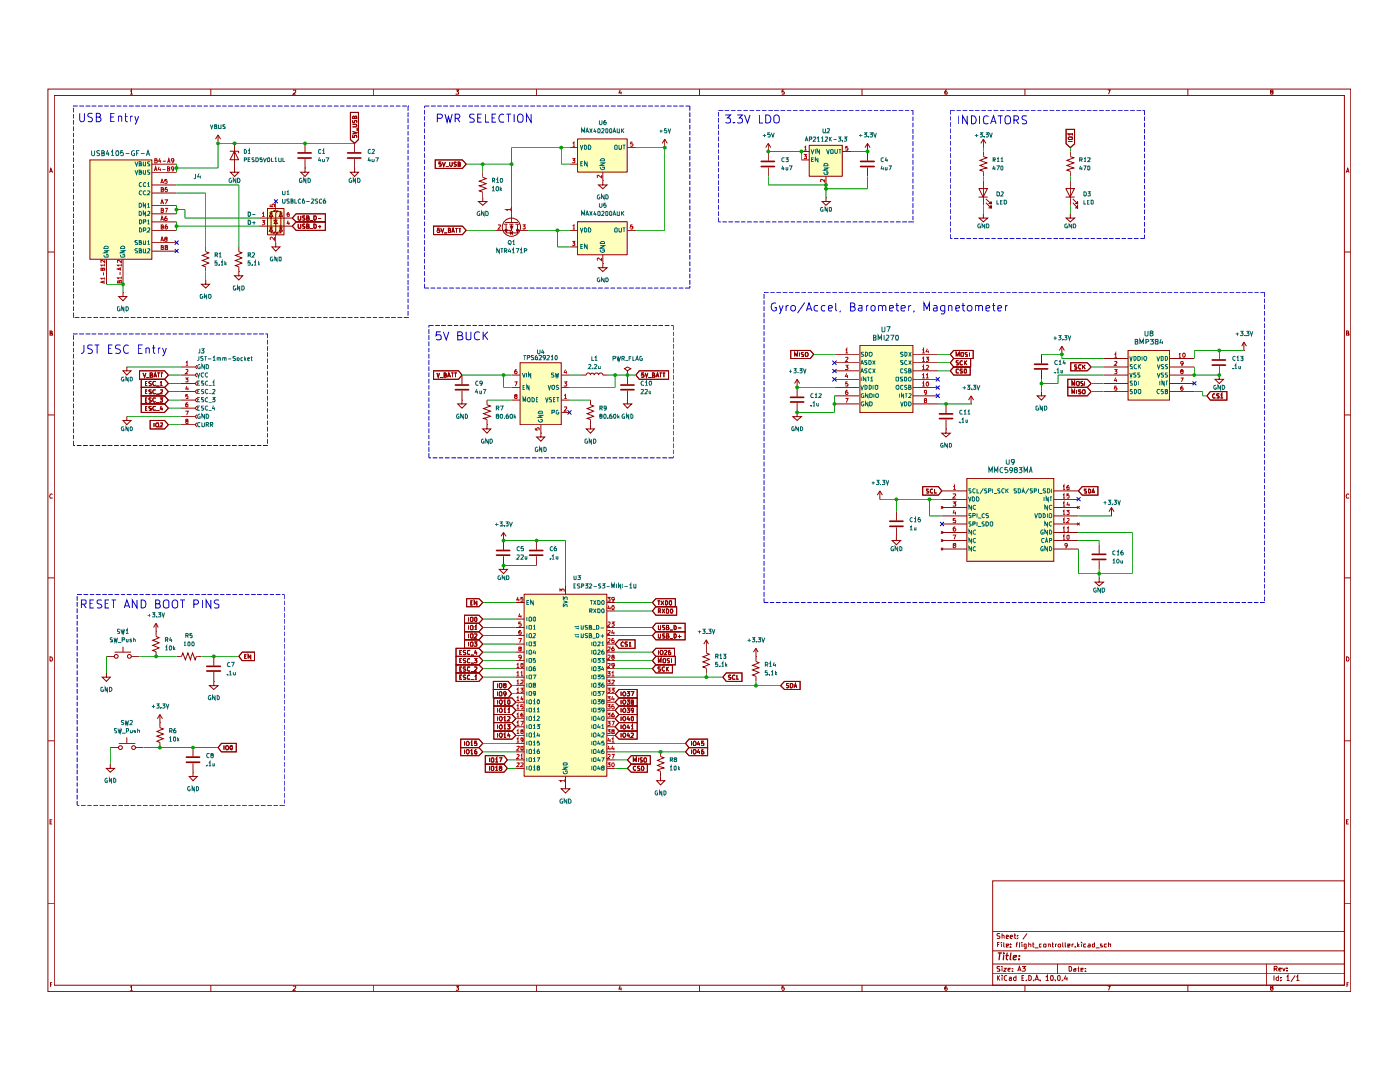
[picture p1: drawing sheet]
<svg xmlns="http://www.w3.org/2000/svg" width="279mm" height="216mm" viewBox="0 0 279 216" stroke-linecap="round" stroke-linejoin="round" font-family="sans-serif">
<g fill="none" stroke="#920000" stroke-width=".2">
<path d="M9.6 17.8h260v180.1h-260zM10.8 19h257.5v177.6h-257.5zM26 18.2l.2-.3v.9M26 18.8h.5M42.1 17.8v1.2M58.5 18h.5v.4l-.5 .4h.5M74.6 17.8v1.2M91 17.9h.5l-.2 .4 .2 .1v.3h-.5M107.1 17.8v1.2M123.8 17.9l-.3 .6h.5M123.9 18.3v.5M139.6 17.8v1.2"/>
<path d="M156.5 17.9h-.4l-.1 .5 .4-.1 .1 .2v.3l-.5-.1M172 17.8v1.2M189 17.9h-.2l-.3 .5 .1 .4h.4l.1-.3-.2-.2-.4 .2M204.5 17.8v1.2M221.1 17.9h.5l-.4 .9M237.1 17.8v1.2M253.7 18.4l-.1-.1v-.3l.3-.1 .2 .3-.2 .2h-.3v.3l.4 .1 .1-.3-.2-.1M9.9 34.5l.3-.9 .3 .9M10 34.2h.4M268.6 34.5l.4-.9 .2 .9M268.7 34.2h.4M9.6 50.3h1.2"/>
<path d="M268.3 50.3h1.3M10 66.5h.3l.1-.4-.4-.1v.9h.4l.1-.3-.3-.1M268.7 66.5h.4v-.4l-.4-.1v.9h.4l.1-.3-.2-.1M9.6 82.8h1.2M10.5 98.6a.44 .44 0 0 0-.6 .2 .44 .44 0 0 0 .2 .6l.4-.1M268.3 82.8h1.3M269.2 98.6a.44 .44 0 0 0-.5 .2 .44 .44 0 0 0 .1 .6l.4-.1M9.6 115.3h1.2M268.3 115.3h1.3M10 131.1a.49 .49 0 0 1 .4 .3 .49 .49 0 0 1-.1 .5h-.3zM268.7 131.1a.49 .49 0 0 1 .5 .3 .49 .49 0 0 1-.1 .5h-.4zM9.6 147.8h1.2"/>
<path d="M268.3 147.8h1.3M10 164h.3M10.4 163.6h-.4v.8h.4M198.1 175.8h70.2v20.8h-70.2zM268.7 164h.4M269.1 163.6h-.4v.8h.4M9.6 180.3h1.2M10.1 196.5h.2M10.4 196.1h-.3v.8M26 197l.2-.2v.8M26 197.6h.5M42.1 196.6v1.3"/>
<path d="M58.5 196.8h.5v.3l-.5 .5h.5M74.6 196.6v1.3M91 196.8h.5l-.2 .3 .2 .1v.3h-.5M107.1 196.6v1.3M123.8 196.7l-.3 .7h.5M123.9 197v.6M139.6 196.6v1.3M156.5 196.8h-.4l-.1 .4 .5-.1v.3l-.1 .2-.4-.1M172 196.6v1.3M189 196.8h-.3l-.2 .6 .2 .2 .4-.2-.1-.3h-.4l-.1 .2M198.1 194.3h70.2M198.1 192.4h70.2"/>
<path d="M198.1 189.7h70.2M198.1 185.8h70.2M199 194.6v1.1M199 188.5h.4M199.1 195.1l.5 .6M199.5 188h-.5v1M199.6 192.9h-.6v.4l.5 .1 .1 .2-.1 .2h-.5M199.6 186.3h-.5l-.1 .1 .1 .4 .5 .1-.2 .4-.4-.1M199.6 194.6l-.6 .6M199.9 188v.1M199.9 188.4v.6M200 194.6v.1"/>
<path d="M200 192.9h.1M200 186.7l.2-.1 .2 .2v.5M200 186.3v1M200 193.2v.6M200 195v.7M200.3 193.2h.5l-.5 .6h.5M200.3 188v.9l.2 .1M200.8 188.7l.4-.1v-.2h-.4v.6h.4M200.8 186.9h.4v-.2h-.4v.5h.4M201 194.7a.45 .45 0 0 0-.6 .5 .45 .45 0 0 0 .6 .4M201.2 193.5l.4-.1v-.2l-.4 .1v.4l.4 .1M201.4 195.1h.4v.6"/>
<path d="M201.6 186.9h.5l-.2-.3-.3 .2v.3l.2 .2 .2-.1M201.7 188.9v.1M201.7 188.4v.1M201.8 195.2l-.4 .1 .1 .4 .3-.1M202 193.7v.1M202 193.2v.1M202.3 186.6h.5M202.5 186.3v.9l.3 .1M202.8 195.1l-.4-.1-.1 .2v.3l.1 .2 .4-.1M202.8 194.6v1.1M202.8 188.4h.3M203 187.2v.1"/>
<path d="M203 186.7v.1M203.1 193.8l.3-.9 .4 .9M203.1 188l-.2 .2v.8M203.2 193.5h.5M203.4 188l.1 1M204 192.9h.6l-.3 .3 .3 .2v.2l-.1 .2-.5-.1M204 188v.1M204 195.2h.3M204 188.4v.6M204.4 194.6h-.4v1.1h.4M204.5 196.6v1.3M204.8 195.6v.1"/>
<path d="M204.8 189l-.4-.1 .1-.5h.3v.8l-.4 .1M205 186.3l-.9 1.1M205.3 194.6h.3l.2 .3v.5l-.2 .3h-.3zM205.3 188.5h.4v.5M205.3 188v1M206.1 188.4h.3M206.2 188v.9l.2 .1M206.2 195.6v.1M206.5 189.1h.8M206.6 195.7l.3-1.1 .4 1.1M206.7 195.4h.5M207.6 195.6v.1"/>
<path d="M207.9 188.4h-.4l-.1 .1 .1 .5h.4M208.4 188.4h.3v.6l-.4-.1zM208.7 195l.3-.4v1.1M208.7 195.7h.6M209.2 188.5h.4v.5M209.2 188.4v.6M209.7 194.7l.2-.1a.55 .55 0 0 1 .3 .6 .55 .55 0 0 1-.3 .5l-.2-.1-.1-.4zM210 188.4h.3M210.1 188v.9l.2 .1M210.6 195.6v.1M210.6 188.4v.6M210.9 188.4l-.3 .1"/>
<path d="M211.1 194.8l.2-.2 .3 .2v.7l-.2 .2-.3-.2zM211.1 192.4v1.9M211.3 188.4l.4 .1-.1 .5-.4-.2zM212 195.6v.1M212.1 188v.9l.2 .1M212.6 188v.9l.2 .1M212.7 194.6l-.3 .7h.6M212.9 195v.7M213.1 188.7l.4-.1v-.2h-.4v.6h.4M213.4 192.9h.3l.2 .2v.5l-.2 .2h-.3zM213.9 188.4v.6M214.3 193.2h.4v.6h-.4v-.3l.4-.1"/>
<path d="M214.3 188.4h-.3l-.1 .1M214.5 188.9v.1M215 193.2h.4M215 188v1M215.1 188.6l.3 .4M215.2 192.9v.9h.2M215.4 188.4l-.4 .3M215.7 193.5l.4-.1v-.2h-.4v.6h.4M215.8 188v.1M215.8 188.4v.6M216.6 193.7v.1M216.6 193.2v.1"/>
<path d="M216.7 188.4h-.4l-.1 .1 .1 .5h.4M217.2 188.4l.4 .1v.5h-.4l-.1-.2 .1-.2h.4M218.4 188v1h-.3l-.1-.5 .4-.1M218.7 189.1h.8M220 188.4h-.4v.2l.4 .1v.2l-.4 .1M220.9 188.4h-.4l-.1 .1 .1 .5h.4M221.1 196.8h.5l-.4 .8M221.2 188.5l.5-.1v.6M221.2 188v1M237.1 196.6v1.3M252.7 192.4v4.2M253.7 197.1l-.1-.3h.4v.3l-.4 .1v.3l.1 .1 .4-.2-.2-.3"/>
<path d="M254.2 194.6v1.1M254.3 193.3h.4l.2-.1-.1-.4h-.5v1M254.5 193.3l.4 .5M255.2 195.1l-.3-.1-.2 .2 .1 .4h.4M255.2 194.6v1.1M255.2 193.4l.5-.1-.1-.1h-.4v.5l.4 .1M255.6 195.6v.1M255.6 195.1v.1M256 193.2l.2 .6 .3-.6M256.8 195l.2-.4v1.1M256.8 195.7h.6M256.8 193.7v.1"/>
<path d="M256.8 193.2h.1M258.5 194.6l-.9 1.3M258.7 195l.3-.4v1.1M258.7 195.7h.6M268.3 180.3h1.3M268.8 196.5h.3M269.1 196.1h-.3v.8"/>
</g>
<path d="M199.2 190.2h.7M199.6 190.2l-.2 1.3M200.3 190.2v.1M200.3 190.7l-.1 .8M200.7 190.7h.5M201 190.2l-.2 1.1 .3 .2M201.8 190.2l-.2 1.1 .2 .2M202.3 191.1l.6-.2v-.2h-.6l-.1 .6 .1 .2 .5-.1M203.4 191.3v.2M203.4 190.7v.1" fill="none" stroke="#920000" stroke-width=".25"/>
<g fill="#ffffbc">
<path d="M115.3 27.8h9.9v6.6h-9.9z"/>
<path d="M115.3 44.3h9.9v6.6h-9.9z"/>
<path d="M53.4 41.7h3.3v5.2h-3.3z"/>
<path d="M104.6 118.6h16.6v36.3h-16.6z"/>
<path d="M161.5 29h6.6v6.2h-6.6z"/>
<path d="M17.9 31.9h12.4v19.8h-12.4z"/>
<path d="M103.8 72.4h8.2v12.3h-8.2z"/>
<path d="M192.9 95.5h17.4v16.5h-17.4z"/>
<path d="M171.6 68.9h10.6v13.4h-10.6z"/>
<path d="M225.1 69.9h8.3v9.9h-8.3z"/>
</g>
<g fill="none" stroke="#920000" stroke-width=".2">
<path d="M86.9 31.9h5.4l.7 .9-.7 .8h-5.4zM88 32.3h-.4v.5h.4v.3h-.4M88.3 32.3l.3 .9 .3-.9M89 33.3h.6M89.7 32.3v.7l.2 .2 .3-.2v-.7M91.1 32.4l-.3-.1-.2 .2 .5 .5-.2 .2-.3-.1M91.4 32.8l.5-.2-.2-.3h-.3v.9h.4l.1-.4h-.2M96.3 39.4v.8h.9l-.9 .8-.8-.8h.8M96.3 39.4h.1M96.3 34.4v1l.7 .2-1.3 .5 1.3 .6-1.3 .4 1.3 .5-1.3 .5 .6 .2v1.1M24.5 58.3v.9h.8l-.8 .8-.8-.8h.8M24.5 58.3h.1"/>
<path d="M86.5 45.1h5.8l.7 .9-.7 .8h-5.8zM87.7 45.5h-.3l-.1 .5 .4-.1 .1 .3-.2 .2-.3-.1M88 45.5l.3 .9 .3-.9M88.6 46.5h.6M89.5 46h.2l.2-.3-.4-.2v.9l.4-.1v-.2l-.2-.1M90.2 46.4l.2-.9 .3 .9M90.2 46.1h.5M90.8 45.5h.5M91.1 45.5v.9M91.5 45.5h.4M91.8 45.5v.9M100.6 44.7h.6"/>
<path d="M100.9 44.4h2.4M101 44.8v1.7h2.3v-1.7M101.7 44.7h.7M102.1 42.7v1.7M102.9 44.7h.7M25.3 73.2v.8h.9l-.9 .8-.8-.8h.8M25.3 73.2h.1M27.8 74h5l.8 .8-.8 .9h-5zM28.2 79h4.6l.8 .8-.8 .8h-4.6zM28.2 75.7h4.6l.8 .8-.8 .8h-4.6zM28.2 77.3h4.6l.8 .8-.8 .9h-4.6zM28.5 74.4l.4 .9 .2-.9"/>
<path d="M29 79.8h.3M29 76.5h.3M29 78.1h.3M29.2 75.3h.6M29.4 79.4h-.4v.9h.4M29.4 76.1h-.4v.9h.4M29.4 77.8h-.4v.8h.4M30 74.8h.4l.1-.2-.2-.2h-.3v.9h.4l.1-.4-.2-.1M30.2 79.4h-.4l-.1 .2 .5 .5-.1 .2-.4-.1M30.2 76.1h-.4l-.1 .2 .5 .5-.1 .2-.4-.1M30.2 77.8l-.5 .1 .1 .2 .4 .2-.1 .3h-.4M30.7 75.3l.3-.9 .2 .9"/>
<path d="M30.8 75h.4M31.1 79.5l-.5-.1a.44 .44 0 0 0-.1 .6 .44 .44 0 0 0 .6 .2M31.1 76.2l-.5-.1a.44 .44 0 0 0-.1 .6 .44 .44 0 0 0 .6 .2M31.1 77.8h-.5l-.1 .3 .1 .5 .5-.1M31.2 77h.6M31.2 78.6h.6M31.4 74.4h.5M31.7 74.4v.9M31.9 79.4h.5l-.2 .4h.2v.4h-.5M32 76.4l.2-.3v.9M32 77.8h.4v.3l-.5 .5h.5M32 77h.4"/>
<path d="M32.1 74.4h.4M32.3 74.4v.9M36.1 79.8h2.9M36.1 76.5h2.9M36.1 78.1h2.9M36.1 73.2h2.9M36.1 74.8h2.9M39.4 72.9l-.3 .3 .3 .3M39.4 74.5l-.3 .1-.1 .2 .1 .3 .3 .1M39.4 76.2l-.3 .1-.1 .2 .1 .3 .3 .1M39.4 77.8l-.3 .1-.1 .2 .1 .3 .3 .1M39.4 79.5l-.3 .1-.1 .2 .1 .3 .3 .1"/>
<path d="M25.3 83.1v.8h.9l-.9 .8-.8-.8h.8M25.3 83.1h.1M28.2 80.6h4.6l.8 .8-.8 .9h-4.6zM29 81.4h.3M29.4 81.1h-.4v.8h.4M30 83.9h2.8l.8 .8-.8 .9h-2.8zM30.2 81.1l-.5 .1 .1 .2 .4 .2-.1 .3h-.4M30.7 84.4v.8M31.1 81.1h-.5l-.1 .3 .1 .5 .5-.1M31.2 84.5l.4-.1v.8l-.4-.1zM31.2 82h.6M31.2 80.3h.6"/>
<path d="M32 84.4h.4v.3l-.5 .5h.5M32.2 81l-.2 .6h.5M32.3 81.4v.5M36.1 81.4h2.9M36.1 83.1h2.9M36.1 84.7h2.9M39.4 81.1l-.3 .1-.1 .2 .1 .3 .3 .1M39.4 82.8l-.3 .1-.1 .2 .1 .3 .3 .1M39.4 84.4l-.3 .1-.1 .2 .1 .3 .3 .1"/>
<circle cx="102.1" cy="45.3" r="1.82"/>
</g>
<path d="M37 75.4h.5l-.3 .3 .3 .1v.4h-.5M37.1 72.3l.2-.2v.8M37.1 73.8l.3-.1 .1 .4-.5 .5h.5M37.1 72.9h.4M37.2 77l-.1 .6h.5M37.5 78.7h-.4v.4h.4v.4h-.4M37.5 77.3v.6M37 82h.6l-.4 .8M37.2 84l-.1-.3 .3-.1 .1 .4-.4 .1 .1 .4h.3l-.1-.5M37.5 80.3l-.3 .1-.1 .2v.5h.4v-.4h-.3l-.1 .2" fill="none" stroke="#b00" stroke-width=".2"/>
<g fill="none" stroke="#006665" stroke-width=".2">
<path d="M39.4 74.4l.2 .9 .3-.9M39.4 76.4h.3M39.4 78.1h.3M39.4 79.8h.3M39.9 72.8l-.2-.1-.3 .3v.4l.2 .2 .4-.1v-.3h-.2M39.9 76h-.5v.9h.5M39.9 77.7h-.5v.9h.5M39.9 79.3h-.5v.9h.5M40.6 74.5l-.3-.1a.5 .5 0 0 0 .2 .9l.1-.1M40.6 76.1h-.4v.3l.4 .1-.1 .4h-.3M40.6 77.7l-.4 .1v.3h.3l.1 .4h-.4M40.6 79.4h-.4v.3l.4 .1-.1 .4h-.3"/>
<path d="M40.8 72.7v.9l-.5-.9v.9M41.1 72.7a.47 .47 0 0 1 .5 .3 .47 .47 0 0 1-.1 .6h-.4zM41.5 74.5l-.4-.1-.1 .2v.4l.2 .3 .3-.1M41.5 76.1l-.3-.1-.2 .3v.4l.1 .2 .4-.1M41.5 77.8l-.4-.1-.1 .2v.4l.2 .3 .3-.1M41.5 79.4l-.3-.1-.2 .3v.4l.1 .2 .4-.1M41.7 77h.5M41.7 78.6h.5M42.4 76.3l.3-.3v.9M42.4 77.8l.4-.1 .1 .2-.5 .7h.5M42.4 79.3h.5l-.3 .4h.2l.1 .1-.1 .4-.4-.1M42.4 76.9h.5"/>
<path d="M39.4 81.4h.3M39.9 81h-.5v.9h.5M39.9 82.7l-.2-.1-.3 .3v.4l.2 .2 .4-.1v-.3h-.2M40 84.4l-.4-.1-.2 .2v.4l.3 .3 .3-.1M40.3 84.3v.8l.2 .1 .3-.2v-.7M40.6 81l-.4 .1v.3l.4 .1v.3h-.4M40.8 82.6v.9l-.5-.9v.9M41.1 82.6a.47 .47 0 0 1 .5 .3 .47 .47 0 0 1-.1 .6h-.4zM41.1 84.7h.4l.2-.1-.1-.3h-.5v.9M41.4 84.7l.3 .5M41.5 81.1l-.4-.1-.1 .2v.4l.2 .3 .3-.1M41.7 80.3h.5"/>
<path d="M41.7 81.9h.5M42 84.7h.3l.2-.1-.1-.3h-.4v.9M42.2 84.7l.3 .5M42.6 80.9l-.2 .6h.5M42.8 81.3v.6"/>
</g>
<path d="M101.8 45.1h.5l-.2 .7z" fill="#920000"/>
<path d="M101.8 45.1h.6l-.3 .7zM103.3 46h.5" fill="none" stroke="#920000" stroke-width=".2"/>
<path d="M103.2 45.8h.2l.1 .2-.1 .2h-.2l-.1-.2z" fill="#920000"/>
<path d="M103.2 45.8h.2l.1 .2-.1 .2h-.2l-.1-.2z" fill="none" stroke="#920000" stroke-width=".2"/>
<path d="M100.9 45.8h.2l.1 .2-.1 .2h-.2l-.1-.2z" fill="#920000"/>
<g fill="none" stroke="#920000" stroke-width=".2">
<path d="M17.9 31.9h12.4v19.8h-12.4zM30.3 32.8h4.9M30.3 36.9h4.9M30.3 38.5h4.9M30.3 34.4h4.9M43.5 28.6h.1M43.5 26.9l-.5 .9M43.5 26.9l.5 .9M43.5 26.9v1.7M45.9 30.2h1.7v.3M46.8 30.2l.8 1.7h-1.7zM46.8 33.5v.9h.9l-.9 .8-.8-.8h.8"/>
<path d="M46.8 33.5h.1M46.8 28.6v4.9M60.9 33.5v.9h.7l-.7 .8-.9-.8h.9M60.9 33.5h.1M60.9 28.6v1.8M60.9 31.7v1.8M69.9 22.4h1.6v5.4l-.7 .8-.9-.8zM70.4 27v.4h.4v-.4h.3v.4M70.4 26.2l.8 .3-.8 .2M70.4 24.8h.6l.2 .2-.2 .3h-.6M70.4 24v.5h.3l.2-.5 .3 .1-.1 .4M70.8 23.4l.1-.2h.2l.1 .4h-.8l.1-.4 .3 .2v.2"/>
<path d="M70.8 33.5v.9h.7l-.7 .8-.9-.8h.9M70.8 33.5h.1M70.8 28.6v1.8M70.8 31.7v1.8M71.3 25.5v.7M86.9 31.9h5.4l.7 .9-.7 .8h-5.4zM88 32.3h-.4v.5h.4v.3h-.4M88.3 32.3l.3 .9 .3-.9M89 33.3h.6M89.7 32.3v.7l.2 .2 .3-.2v-.7M91.1 32.4l-.3-.1-.2 .2 .5 .5-.2 .2-.3-.1M91.4 32.8l.5-.2-.2-.3h-.3v.9h.4l.1-.4h-.2"/>
<path d="M113.7 29.5h1.6M113.7 32.8h1.6M115.3 27.7h9.9v6.6h-9.9zM120.3 36.1v.8h.9l-.9 .8-.8-.8h.8M120.3 36.1h.1M120.3 34.4v1.7M125.2 29.5h1.7M132.7 29.5h.1M132.7 27.8l-.5 .8M132.7 27.8l.5 .8M132.7 27.8v1.7M153.3 30.2h.1"/>
<path d="M153.3 28.6v3.5M153.3 33.4v1.8M153.3 28.6l-.5 .9M153.3 28.6l.5 .9M159.9 30.2h1.6M159.9 31.9h1.6M161.5 29h6.6v6.2h-6.6zM164.8 39.4v.8h.9l-.9 .8-.7-.8h.7M164.8 39.4h.1M164.8 35.2v1.7M168.1 30.2h1.7M173.1 30.2h.1"/>
<path d="M173.1 28.6l-.5 .9M173.1 28.6l.5 .9M173.1 28.6v3.5M173.1 33.4v1.8M195.4 37.6h1.7l-.9 1.7zM195.4 39.3h1.7M196.3 30.2v1l.6 .3-1.3 .5 1.3 .5-1.3 .5 1.3 .5-1.3 .4 .7 .3v1M196.3 29.5h.1M196.3 27.8v1.7M196.3 36.1v4.9M196.3 27.8l-.6 .8M196.3 27.8l.5 .8"/>
<path d="M196.8 39.7l1 .9v-.4v.4h-.5M212.7 37.6h1.7l-.8 1.7zM212.7 39.3h1.7M212.8 25.8h1.7v2.9l-.9 .8-.8-.8zM213.2 27.5l.2-.2h.5l.1 .4-.1 .1h-.5zM213.2 28.3h.8M213.6 30.2v1l.7 .3-1.4 .5 1.4 .5-1.4 .5 1.4 .5-1.4 .4 .7 .3v1M213.6 36.1v4.9M214 26.7h-.8l.2 .3M214 26.6v.4M214.1 39.7l.9 .9v-.4v.4h-.5M21.2 51.7v5"/>
<path d="M24.5 51.7v5M30.3 46h4.9M30.3 44.3h4.9M30.3 41h4.9M30.3 48.4h4.9M30.3 42.7h4.9M30.3 50.1h4.9M41.1 55.9v.8h.7l-.7 .8-.9-.8h.9M41.1 55.9h.1M41.1 49.3v.9l.6 .3-1.3 .5 1.3 .5-1.3 .5 1.3 .5-1.3 .5 .7 .2v1M47.7 54.2v.8h.7l-.7 .9-.9-.9h.9M47.7 54.2h.1"/>
<path d="M47.7 49.3v.9l.6 .3-1.3 .5 1.3 .5-1.3 .5 1.3 .5-1.3 .5 .7 .2v1M51.7 43.5h6.6M51.7 45.1h6.6M53.4 41.6h3.3v5.3h-3.3zM53.8 45.5h.6M53.8 42.5h.6M54.1 42.5l.3 .7h-.6zM54.1 45.5l.3 .6h-.6zM54.7 42.2h-.6v4.3h.6M55 48.4v.9h.9l-.9 .8-.7-.8h.7M55 48.4h.1M55 40.2v1.6l-.3 .4h.7l-.4 .3v3.6l-.3 .4h.7l-.4 .3v1.6"/>
<path d="M55 43.9l.4 .7h-.7zM55.4 43.9h-.7v.3M55.4 42.2h.6v4.3h-.6M55.7 45.5h.7M55.7 42.5h.7M56 42.5l.4 .7h-.7zM56 45.5l.4 .6h-.7zM59.1 42.7h5.8v1.6h-5.8l-.8-.8zM59.1 44.3h5.8v1.7h-5.8l-.8-.9zM59.5 43.1v.7l.2 .1h.3v-.8M59.5 44.7l.1 .8h.4v-.8M60.9 43.1h-.5v.2l.1 .2h.3l.1 .3-.2 .1h-.3"/>
<path d="M60.9 44.8l-.4-.1-.1 .2v.2l.5 .2-.1 .2h-.4M61.2 43.5l.4-.1-.1-.3h-.3v.8h.3l.2-.1v-.2l-.2-.1M61.2 45.1h.3l.1-.3-.4-.1v.8h.4l.1-.2-.2-.2M61.8 44h.7M61.8 45.6h.7M62.6 43.1h.4a.48 .48 0 0 1 .1 .5 .48 .48 0 0 1-.5 .3zM62.6 44.7a.49 .49 0 0 1 .5 .3 .49 .49 0 0 1-.1 .5h-.4zM63.5 43.6h.6M63.5 45.2h.6M63.8 45v.5M86.5 45.1h5.8l.7 .9-.7 .8h-5.8zM87.7 45.5h-.3l-.1 .5 .4-.1 .1 .3-.2 .2-.3-.1"/>
<path d="M88 45.5l.3 .9 .3-.9M88.6 46.5h.6M89.5 46h.2l.2-.3-.4-.2v.9l.4-.1v-.2l-.2-.1M90.2 46.4l.2-.9 .3 .9M90.2 46.1h.5M90.8 45.5h.5M91.1 45.5v.9M91.5 45.5h.4M91.8 45.5v.9M100.9 45.8h.2l.1 .2-.1 .2h-.2l-.1-.2zM101.8 46.1l.1 .7M101.8 46.5l.5-.3v.5z"/>
<path d="M102.1 44.8v1.2h-3.3M102.1 41v1.7M103.8 46h1.6M113.7 46h1.6M113.7 49.3h1.6M115.3 44.2h9.9v6.6h-9.9zM120.3 52.6v.8h.9l-.9 .8-.8-.8h.8M120.3 52.6h.1M120.3 50.9v1.7M125.2 46h1.7M196.3 42.7v.8h.8l-.8 .8-.9-.8h.9M196.3 42.7h.1"/>
<path d="M196.8 40.5l1 1v-.5v.5h-.5M213.6 42.7v.8h.9l-.9 .8-.8-.8h.8M213.6 42.7h.1M214.1 40.5l.9 1v-.5v.5h-.5M27.8 74h5l.8 .8-.8 .9h-5zM28.2 79h4.6l.8 .8-.8 .8h-4.6zM28.2 75.7h4.6l.8 .8-.8 .8h-4.6zM28.2 77.3h4.6l.8 .8-.8 .9h-4.6zM28.5 74.4l.4 .9 .2-.9M29 79.8h.3M29 76.5h.3M29 78.1h.3"/>
<path d="M29.2 75.3h.6M29.4 79.4h-.4v.9h.4M29.4 76.1h-.4v.9h.4M29.4 77.8h-.4v.8h.4M30 74.8h.4l.1-.2-.2-.2h-.3v.9h.4l.1-.4-.2-.1M30.2 79.4h-.4l-.1 .2 .5 .5-.1 .2-.4-.1M30.2 76.1h-.4l-.1 .2 .5 .5-.1 .2-.4-.1M30.2 77.8l-.5 .1 .1 .2 .4 .2-.1 .3h-.4M30.7 75.3l.3-.9 .2 .9M30.8 75h.4M31.1 79.5l-.5-.1a.44 .44 0 0 0-.1 .6 .44 .44 0 0 0 .6 .2M31.1 76.2l-.5-.1a.44 .44 0 0 0-.1 .6 .44 .44 0 0 0 .6 .2"/>
<path d="M31.1 77.8h-.5l-.1 .3 .1 .5 .5-.1M31.2 77h.6M31.2 78.6h.6M31.4 74.4h.5M31.7 74.4v.9M31.9 79.4h.5l-.2 .4h.2v.4h-.5M32 76.4l.2-.3v.9M32 77.8h.4v.3l-.5 .5h.5M32 77h.4M32.1 74.4h.4M32.3 74.4v.9M86.5 74h5l.7 .8-.7 .9h-5z"/>
<path d="M87.2 74.4l.3 .9 .2-.9M87.8 75.3h.7M88.6 74.8h.4l.1-.2-.2-.2h-.3v.9h.4l.1-.4-.2-.1M89.3 75.3l.3-.9 .3 .9M89.4 75h.4M90.1 74.4h.4M90.2 74.4v.9M90.7 74.4h.5M90.9 74.4v.9M92.2 79.8v.8h.8l-.8 .8-.9-.8h.9M92.2 79.8h.1M92.2 74.8v1.9"/>
<path d="M92.2 78v1.8M97.2 79.8v1l.7 .2-1.4 .5 1.4 .5-1.4 .5 1.4 .6-1.4 .4 .7 .2v1M102.1 74.8h1.7M102.1 79.8h1.7M102.1 77.3h1.7M103.8 72.4h8.2v12.3h-8.2zM112 74.8h1.7M112 79.8h1.7M112 77.3h1.7M117.8 74.8l.1-.2 .3-.1 .3 .1 .1 .2M117.9 79.8v1l.5 .2-1.2 .5 1.2 .5-1.2 .5 1.2 .6-1.2 .4 .7 .2v1M117.9 74.8l-.1-.2-.5-.2-.3 .4h-.8"/>
<path d="M118.6 74.8l.3-.4 .5 .2 .1 .2v-.2l.5-.2 .3 .4h.9M125.2 74l.7-.4-.7-.4-.6 .4 .6 .4v.8M125.2 74.8h.1M125.2 79.8v.8h.9l-.9 .8-.7-.8h.7M125.2 79.8h.1M125.2 74.8v1.9M125.2 78v1.8M127.6 74h5.8v1.7h-5.8l-.7-.9zM128.5 74.4h-.4l-.1 .4h.5v.4h-.5M128.8 74.4l.2 .9 .3-.9M129.4 75.3h.6M130.2 74.8h.4v-.3l-.4-.1v.9h.4l.1-.3-.2-.2"/>
<path d="M130.9 75.3l.3-.9 .3 .9M131 75h.4M131.7 74.4h.4M131.8 74.4v.9M132.2 74.4h.6M132.5 74.4v.9M157.8 69.9h3.9l.7 .8-.7 .8h-3.9zM158.6 71.1v-.7l.3 .5 .3-.5v.7M159.1 77.3h.1M159.1 75.7v3.5M159.1 75.7l-.5 .8M159.1 75.7l.5 .8"/>
<path d="M159.6 70.4v.7M160.4 70.4h-.5v.2l.5 .3v.2h-.5M160.8 70.4h.3l.2 .2-.2 .5h-.3zM166.5 77.3h4.9M166.5 70.7h4.9M166.5 72.4h4.9M166.5 74h4.9M166.5 75.7h4.9M166.5 79h4.9M171.6 68.9h10.6v13.4h-10.6zM182.2 77.3h5M182.2 70.7h5"/>
<path d="M182.2 72.4h5M182.2 74h5M182.2 75.7h5M182.2 79h5M190.3 69.9h3.9v1.6h-3.9l-.7-.8zM190.3 73.2h3.3v1.6h-3.3l-.7-.8zM190.3 71.5h3.4v1.7h-3.4l-.7-.8zM190.8 71.1v-.7l.3 .5 .3-.5v.7M191.3 72h-.5l.1 .4 .4 .1-.1 .3h-.4M191.3 73.7h-.5v.6l.5 .1M191.8 70.4h.5l-.1 .7-.4-.1zM192.1 73.7h-.4l-.1 .1 .1 .2 .3 .1 .1 .2-.5 .1"/>
<path d="M192.1 72h-.3l-.2 .2v.4l.2 .2 .3-.1M192.4 72v.8M192.5 73.7h.3l.1 .1-.1 .6-.4-.1zM192.5 72.3l.4 .5M192.9 72l-.5 .5M193 70.4h-.4l.1 .3 .3 .1v.3h-.4M193.5 70.4v.7M193.8 79l-.5 .8M193.8 79l.5 .8M193.8 79v1.6M207.9 78.1v.9h.7l-.7 .8-.9-.8h.9M207.9 78.1h.1"/>
<path d="M207.9 70.7v1.9M207.9 73.8v1.9M211.9 70.7h.1M211.9 69.1l-.5 .8M211.9 69.1l.5 .8M211.9 69.1v1.6M213.1 77.3h3.9l.8 .8-.8 .9h-3.9zM213.1 75.7h3.9l.8 .8-.8 .8h-3.9zM213.7 72.4h3.3l.8 .8-.8 .8h-3.3zM213.9 78.6v-.8l.3 .5 .3-.5v.8M213.9 77v-.9l.3 .6 .3-.6v.9M214.9 76.2h.5v.6l-.2 .2-.4-.3z"/>
<path d="M214.9 72.8l-.4 .1v.2l.3 .1 .1 .4h-.4M214.9 77.8v.8M215.7 77.8l-.5 .1 .1 .2 .4 .2-.1 .3h-.4M215.7 72.9l-.3-.1a.42 .42 0 0 0-.2 .5 .42 .42 0 0 0 .5 .3M216.1 77.9l.4-.1v.8l-.4-.1zM216.1 72.8v.9M216.1 76.1l-.4 .1v.2l.4 .2v.3h-.4M216.2 73.1l.4 .6M216.5 76.1v.9M216.6 72.8l-.5 .5M220.2 74.8h4.9M220.2 71.5h4.9"/>
<path d="M220.2 73.2h4.9M220.2 76.5h4.9M220.2 78.1h4.9M225.1 69.9h8.3v9.9h-8.3zM233.4 74.8h4.9M233.4 71.5h4.9M233.4 73.2h4.9M233.4 76.5h4.9M233.4 78.1h4.9M241.5 78.1h3.4v1.7h-3.4l-.6-.8zM242.5 78.6h-.2a.48 .48 0 0 0-.3 .3 .48 .48 0 0 0 .1 .5l.4-.1M243.3 78.6h-.5v.3l.5 .3-.1 .2h-.4"/>
<path d="M243.3 74.8v.9h.9l-.9 .8-.8-.8h.8M243.3 74.8h.1M243.3 69.9v1.8M243.3 73.1v1.7M243.6 78.8l.2-.2v.8M243.6 79.4h.5M248.2 69.9h.1M248.2 68.2l-.4 .9M248.2 68.2l.5 .9M248.2 68.2v1.7M28.2 80.6h4.6l.8 .8-.8 .9h-4.6zM29 81.4h.3"/>
<path d="M29.4 81.1h-.4v.8h.4M30 83.9h2.8l.8 .8-.8 .9h-2.8zM30.2 81.1l-.5 .1 .1 .2 .4 .2-.1 .3h-.4M30.7 84.4v.8M31.1 81.1h-.5l-.1 .3 .1 .5 .5-.1M31.2 84.5l.4-.1v.8l-.4-.1zM31.2 82h.6M31.2 80.3h.6M32 84.4h.4v.3l-.5 .5h.5M32.2 81l-.2 .6h.5M32.3 81.4v.5M97.2 84.7v.9h.8l-.8 .8-.9-.8h.9"/>
<path d="M97.2 84.7h.1M107.9 86.4v.8h.8l-.8 .8-.8-.8h.8M107.9 86.4h.1M107.9 84.7v1.7M112 82.3h1.7M117.9 84.7v.9h.7l-.7 .8-.9-.8h.9M117.9 84.7h.1M159.1 82.3v.8h.8l-.8 .8-.9-.8h.9M159.1 82.3h.1M159.1 80.4v1.9M166.5 80.6h4.9M175.6 99.6h.1"/>
<path d="M175.6 98l-.5 .8M175.6 98l.5 .8M175.6 98v1.6M182.2 80.6h5M184.1 97.1h3.2l.7 .9-.7 .8h-3.2zM185.3 97.6h-.4v.3l.4 .2-.1 .3h-.3M186.2 97.6h-.4l-.1 .2v.4l.1 .2 .4-.1M186.5 97.6v.8h.4M188 98h4.9M188 99.6h4.9M188.8 85.6v.8h.8l-.8 .8-.8-.8h.8M188.8 85.6h.1"/>
<path d="M188.8 80.6v1.9M188.8 83.7v1.9M192.9 95.5h17.4v16.5h-17.4zM193.8 80.6h.1M210.3 98h4.9M210.3 99.6h4.9M216 97.1h3.1v1.7h-3.1l-.8-.8zM216.8 97.6h-.4l.1 .4h.3v.4h-.4M217.2 97.6l.5 .2v.4l-.2 .2h-.3zM217.9 98.4l.3-.8 .2 .8M218 98.2h.4M93.1 119.5h2.5l.7 .7-.7 .9h-2.5z"/>
<path d="M94.3 119.9h-.3v.8h.3M95.2 119.9v.8l-.5-.8v.8M100.5 107.9h.1M100.5 112.9v.7h.8l-.8 .9-.9-.9h.9M100.5 112.9h.1M100.5 106.3l-.5 .7M100.5 106.3l.5 .7M100.5 106.3v3.4M100.5 111v1.9M104.6 118.6h16.5v36.3h-16.5zM107.1 107.9v1.8M107.1 111v1.9"/>
<path d="M112.9 116.9v1.7M130.9 119.5h3.9v1.6h-3.9l-.7-.9zM131.2 119.9h.5M131.5 119.9v.8M131.9 119.9l.6 .8M132.5 119.9l-.6 .8M132.8 119.9l.5 .2v.4l-.3 .2h-.2zM133.7 119.9l.3 .1v.6l-.1 .1-.3-.1zM178.9 107v.9h.8l-.8 .8-.9-.8h.9M178.9 107h.1M178.9 102.1v1.8M178.9 105.2v1.8"/>
<path d="M187.8 101l.4 .5M187.8 106l.4 .5M187.8 107.6l.4 .5M187.8 109.3l.4 .5M188 101.3h4.9M188 102.9h4.9M188 104.6h4.9M188 106.3h4.9M188 107.9h4.9M188 109.6h4.9M188.2 101l-.4 .5M188.2 106l-.4 .5"/>
<path d="M188.2 107.6l-.4 .5M188.2 109.3l-.4 .5M210.3 101.3h4.9M210.3 102.9h4.9M210.3 104.6h4.9M210.3 106.3h4.9M210.3 107.9h4.9M210.3 109.6h4.9M215 104.3l.5 .5M215 101l.5 .5M215.5 104.3l-.5 .5M215.5 101l-.5 .5"/>
<path d="M219.4 115.3v.9h.8l-.8 .7-.9-.7h.9M219.4 115.3h.1M219.4 108.7v1.8M219.4 111.8v1.8M221.8 102.9h.1M221.8 101.3l-.5 .8M221.8 101.3l.5 .8M221.8 101.3v1.6M21.2 134.3v.8h.8l-.8 .9-.8-.9h.8M21.2 134.3h.1M21.2 131h1.7M22.9 130.1h3.3"/>
<path d="M24.5 129v1.1M26.2 131h1.6M31.2 124.4v2.6l.5 .2-1.2 .6 1.2 .5-1.2 .5 1.2 .5-1.2 .5 .7 .2v1M31.2 126.1h.1M31.2 124.4l-.6 .8M31.2 124.4l.4 .8M35.2 131h1l.3-.7 .5 1.4 .5-1.4 .5 1.4 .4-1.4 .5 1.4 .3-.7h1M42.7 136v.8h.8l-.8 .8-.9-.8h.9M42.7 136h.1M42.7 131v1.8M42.7 134.1v1.9M48.3 130.1h2.5v1.7h-2.5l-.6-.8z"/>
<path d="M48.8 131h.3M49.2 130.6h-.4v.8h.4M50 130.6v.8l-.5-.8v.8M91 131h4.6l.7 .8-.7 .9h-4.6zM91 132.7h4.6l.7 .7-.7 .9h-4.6zM91 129.4h4.6l.7 .7-.7 .9h-4.6zM91 134.3h4.6l.7 .8-.7 .9h-4.6zM91.8 131.8h.2M91.8 133.5h.2M91.8 130.2h.2M91.8 135.1h.2M92.2 131.4h-.4v.8h.4"/>
<path d="M92.2 133.1h-.4v.8h.4M92.2 129.8h-.4v.8h.4M92.2 134.7h-.4v.8h.4M92.7 126.1h2.9l.7 .7-.7 .9h-2.9zM92.7 122.8h2.9l.7 .7-.7 .9h-2.9zM92.7 124.4h2.9l.7 .8-.7 .9h-2.9zM92.7 127.7h2.9l.7 .8-.7 .9h-2.9zM93 131.5l-.4-.1-.1 .2v.2l.5 .2-.1 .2h-.4M93 133.1h-.5v.2l.1 .2h.3l.1 .3-.2 .1h-.3M93 129.8h-.5v.2l.1 .2h.3l.1 .3-.2 .1h-.3M93 134.8l-.4-.1-.1 .2v.2l.5 .2-.1 .2h-.4M93.5 123.2v.8"/>
<path d="M93.5 124.8v.8M93.5 126.5v.8M93.5 128.1v.8M93.8 131.5l-.2-.1-.3 .3 .1 .5h.4M93.8 133.2l-.4-.1-.1 .2 .1 .6h.4M93.8 129.9l-.4-.1-.1 .2 .1 .6h.4M93.8 134.8l-.2-.1-.3 .3 .1 .5h.4M93.9 126.6h.5v.6l-.2 .1-.3-.1zM93.9 123.3h.5v.6l-.2 .1-.3-.1zM94 120.3h.2M94 132.3h.6M94 134h.6"/>
<path d="M94 130.7h.6M94 135.6h.6M94.1 124.8l.3 .2-.1 .6h-.4v-.6zM94.1 128.1l.3 .2-.1 .6h-.4v-.6zM94.7 131.4h.5l-.3 .3 .3 .1v.4h-.5M94.7 128.1h.5l-.3 .3 .3 .1v.4h-.5M94.7 126.6l.4-.1 .1 .3-.5 .5h.5M94.7 125l.3-.2v.8M94.7 133.2l.4-.1 .1 .3-.5 .5h.5M94.7 135l.3-.3v.8M94.7 125.6h.5M94.7 135.5h.5"/>
<path d="M94.8 123.2h.3l.1 .2v.5l-.2 .1-.3-.1zM94.9 129.7l-.2 .6h.5M95.1 130v.6M98.5 137.6h2.9l.7 .8-.7 .9h-2.9zM98.5 136h2.9l.7 .8-.7 .8h-2.9zM98.5 139.3h3.7l.7 .8-.7 .8h-3.7zM99.3 136.4v.8M99.3 138v.8M99.3 139.7v.8M99.7 139.8l.1-.1a.46 .46 0 0 1 .5 .3 .46 .46 0 0 1-.2 .5 .47 .47 0 0 1-.4-.2 .47 .47 0 0 1 0-.5zM99.7 136.4l.5 .1v.6l-.2 .1-.4-.1zM99.8 138l.4 .2-.1 .6h-.5v-.6z"/>
<path d="M100.6 139.9l.1-.2v.8M100.7 136.7l-.2-.1 .1-.2h.3v.3l-.4 .2 .2 .3 .3-.1-.2-.4M101 138.4h-.5l.2-.4 .3 .2v.3l-.2 .3h-.2M101.4 139.7h.3l.1 .2v.5l-.2 .1-.3-.1zM102.9 131.8h1.7M102.9 135.1h1.7M102.9 123.5h1.7M102.9 125.2h1.7M102.9 126.8h1.7M102.9 128.5h1.7M102.9 130.1h1.7M102.9 133.4h1.7"/>
<path d="M102.9 136.8h1.7M102.9 138.4h1.7M102.9 120.2h1.7M121.2 131.8h1.6M121.2 135.1h1.6M121.2 125.2h1.6M121.2 126.8h1.6M121.2 128.5h1.6M121.2 130.1h1.6M121.2 133.4h1.6M121.2 136.8h1.6M121.2 138.4h1.6"/>
<path d="M121.2 120.2h1.6M121.2 121.9h1.6M123.5 139.3h3.7v1.6h-3.7l-.7-.8zM123.5 137.6h3.7v1.7h-3.7l-.7-.9zM123.5 127.7h3.2v1.7h-3.2l-.7-.9zM123.9 138v.8M123.9 139.7v.8M124.4 139.8h.4a.48 .48 0 0 1-.3 .7 .52 .52 0 0 1-.1-.7zM124.5 128.2l-.3-.1-.3 .2v.5l.2 .1h.4M124.5 138h.1a.52 .52 0 0 1 .1 .8h-.3a.52 .52 0 0 1 .1-.8zM125.1 139.7h.5l-.2 .3 .2 .1v.4h-.5M125.1 138h.5l-.2 .3 .2 .1v.4h-.5"/>
<path d="M125.2 128.2l-.3-.1-.2 .2 .1 .2 .4 .1v.3h-.5M125.6 128.3l.1-.2v.8M125.6 128.9h.4M125.9 138h.6l-.4 .8M130.9 132.7h3.3v1.6h-3.3l-.7-.9zM130.9 131h3.9v1.7h-3.9l-.7-.9zM130.9 129.4h3.7v1.6h-3.7l-.7-.9zM130.9 121.1h4.1v1.7h-4.1l-.7-.9zM130.9 124.4h5.8v1.7h-5.8l-.7-.9zM130.9 126.1h5.8v1.6h-5.8l-.7-.9zM131.4 132.2v-.8l.3 .6 .2-.6v.8M131.4 121.9h.4l-.1-.4h-.3v.8"/>
<path d="M131.4 124.8l.1 .8h.3v-.8M131.4 126.5v.7l.2 .1 .2-.1v-.7M131.4 129.8v.8M131.6 121.9l.2 .4M131.8 133.1h-.4l-.1 .2 .2 .2 .3 .1v.3h-.5M131.8 129.8l.4 .1a.47 .47 0 0 1-.3 .7l-.2-.3zM132.2 121.5l.5 .8M132.3 131.6l.2-.2 .3 .2v.6h-.5zM132.6 129.9l.4-.1 .1 .2-.5 .6h.5M132.7 133.2l-.4-.1-.1 .2v.4l.2 .2h.3M132.7 124.9h-.5l.1 .3 .4 .1-.1 .3h-.4M132.7 126.5l-.5 .1v.2l.5 .2v.2h-.5"/>
<path d="M132.7 121.5l-.5 .8M133 121.5l.4 .2-.1 .6h-.3zM133 125.2h.4l-.1-.4h-.3v.8h.4l.1-.2-.2-.2M133 126.9h.3l.1-.4h-.4v.8h.3l.2-.1-.2-.3M133 133.1v.8M133.1 133.4l.3 .5M133.4 133.1l-.4 .4M133.6 131.5h-.4v.2l.4 .2-.1 .3h-.3M133.7 125.7h.6M133.7 127.4h.6M133.8 129.8h-.3l-.1 .2v.6h.5l-.1-.5-.4 .1M133.9 121.6a.38 .38 0 0 1 .4 .4 .38 .38 0 0 1-.4 .3l-.1-.3z"/>
<path d="M134 131.4v.8M134.5 124.8l.5 .2v.5l-.2 .1h-.3zM134.5 126.5l.5 .2v.4l-.3 .2h-.2zM135.3 125.3h.7M135.3 127h.7M135.6 126.7v.6M141 127.7v2.6l.6 .3-1.3 .5 1.3 .5-1.3 .5 1.3 .5-1.3 .5 .7 .2v1M141 129.4h.1M141 127.7l-.5 .8M141 127.7l.4 .8M144.9 134.3h3.2v1.7h-3.2l-.6-.9zM145.9 134.8l-.4-.1-.1 .2 .1 .2 .4 .2-.1 .2h-.4"/>
<path d="M146.7 134.8a.44 .44 0 0 0-.6 .2 .44 .44 0 0 0 .2 .5h.4M147.1 134.7v.8h.3M150.9 131h.1M150.9 129.4v2.6l.6 .2-1.3 .6 1.3 .5-1.3 .4 1.3 .5-1.3 .5 .7 .3v1M150.9 129.4l-.5 .7M150.9 129.4l.4 .7M156.5 136h3.2v1.6h-3.2l-.7-.8zM157.4 136.4l-.4 .1v.2l.4 .2v.3h-.4M157.7 136.4h.4l.1 .2v.4l-.2 .2h-.3zM158.5 137.2l.2-.8 .3 .8M158.6 137h.3M22 152.5v.8h.9l-.9 .8-.8-.8h.8"/>
<path d="M22 152.5h.1M22 149.2h1.7M23.7 148.3h3.3M25.3 147.1v1.2M27 149.2h1.6M31.9 142.6v2.6l.7 .3-1.3 .5 1.3 .5-1.3 .4 1.3 .5-1.3 .5 .6 .3v1M31.9 144.2h.1M31.9 142.6l-.5 .8M31.9 142.6l.5 .8M38.5 154.1v.8h.9l-.9 .9-.7-.9h.7M38.5 154.1h.1M38.5 149.2v1.8"/>
<path d="M38.5 152.3v1.8M44.2 148.3h3v1.7h-3l-.7-.8zM44.7 148.8v.8M45.2 148.8l.4 .2v.3l-.2 .3h-.2l-.2-.3zM46 148.8h.1a.47 .47 0 0 1 .3 .4 .47 .47 0 0 1-.3 .4l-.2-.3zM91.9 147.5h3.7l.7 .8-.7 .9h-3.7zM91.9 149.2h3.7l.7 .8-.7 .8h-3.7zM92.7 147.9v.9M92.7 149.6v.8M93.2 149.6l.4 .1a.48 .48 0 0 1-.3 .7 .52 .52 0 0 1-.1-.8zM93.3 147.9h.1a.52 .52 0 0 1 .1 .9l-.4-.1a.52 .52 0 0 1 .2-.8zM94 148.2l.1-.3v.9"/>
<path d="M94 149.9l.1-.3v.8M94 148.8h.4M94 150.4h.4M95.1 149.6l-.4 .2v.6h.5l-.1-.5h-.3l-.1 .2M95.2 147.9h-.5v.4h.5l-.1 .5-.4-.1M96.9 152.5h3.7l.7 .8-.7 .8h-3.7zM96.9 150.8h3.7l.7 .8-.7 .9h-3.7zM97.7 151.2v.9M97.7 152.9v.8M98.1 152.9l.4 .1v.6l-.1 .1-.4-.1zM98.2 151.2l.3 .2v.7l-.5-.1v-.6zM98.5 142.6h3.7l.7 .8-.7 .8h-3.7z"/>
<path d="M98.5 140.9h3.7l.7 .8-.7 .9h-3.7zM98.5 145.9h3.7l.7 .8-.7 .8h-3.7zM98.5 144.2h3.7l.7 .8-.7 .9h-3.7zM98.9 153.2l.2-.3v.8M98.9 151.5l.2-.3v.9M98.9 153.7h.5M98.9 152.1h.5M99.3 141.3v.8M99.3 143v.8M99.3 144.6v.9M99.3 146.3v.8M99.6 151.2h.6l-.4 .9"/>
<path d="M99.7 143.1l.1-.1a.46 .46 0 0 1 .5 .3 .46 .46 0 0 1-.2 .5 .47 .47 0 0 1-.4-.2 .47 .47 0 0 1 0-.5zM99.7 141.5l.2-.2a.43 .43 0 0 1 .3 .5 .43 .43 0 0 1-.4 .3l-.2-.2zM99.7 146.4l.1-.1a.46 .46 0 0 1 .5 .3 .46 .46 0 0 1-.2 .5 .47 .47 0 0 1-.4-.2 .47 .47 0 0 1 0-.5zM99.8 153.2l-.2-.1 .1-.2h.4v.3l-.5 .2 .2 .3 .4-.1-.2-.4M99.9 144.6a.43 .43 0 0 1 .3 .5 .43 .43 0 0 1-.4 .4l-.1-.1a.52 .52 0 0 1 .2-.8zM100.6 143.3l.1-.3v.8M100.6 141.6l.1-.3v.8M100.6 146.6l.1-.3v.8M100.6 144.9l.1-.3v.9M100.6 143.8h.4M100.6 142.1h.4M100.6 140.5h.4"/>
<path d="M100.6 147.1h.4M100.6 145.5h.4M101.3 144.6h.5l-.3 .3 .3 .1v.4h-.5M101.3 143.1l.4-.1 .1 .3-.5 .5h.5M101.3 141.6l.3-.3v.8M101.3 142.1h.5M101.5 146.2l-.2 .6h.5M101.7 146.6v.5M102.9 140.1h1.7M102.9 141.7h1.7M102.9 143.4h1.7M102.9 145h1.7"/>
<path d="M102.9 146.7h1.7M102.9 148.3h1.7M102.9 150h1.7M102.9 151.6h1.7M102.9 153.3h1.7M112.9 156.6v.8h.8l-.8 .8-.9-.8h.9M112.9 156.6h.1M112.9 154.9v1.7M121.2 140.1h1.6M121.2 141.7h1.6M121.2 143.4h1.6M121.2 145h1.6"/>
<path d="M121.2 146.7h1.6M121.2 148.3h1.6M121.2 150h1.6M121.2 151.6h1.6M121.2 153.3h1.6M123.5 145.9h3.7v1.6h-3.7l-.7-.8zM123.5 142.6h3.7v1.6h-3.7l-.7-.8zM123.5 144.2h3.7v1.7h-3.7l-.7-.9zM123.5 140.9h3.7v1.7h-3.7l-.7-.9zM123.9 141.3v.8M123.9 143v.8M123.9 144.6v.9"/>
<path d="M123.9 146.3v.8M124.4 143.1h.4a.48 .48 0 0 1-.3 .7 .52 .52 0 0 1-.1-.7zM124.5 146.3l.3 .1a.48 .48 0 0 1-.3 .7 .52 .52 0 0 1 0-.8zM124.5 144.6h.1a.52 .52 0 0 1 .1 .9l-.3-.1a.52 .52 0 0 1 .1-.8zM124.5 141.3h.1a.52 .52 0 0 1 .1 .8h-.3a.52 .52 0 0 1 .1-.8zM125.1 141.3h.5l-.2 .3 .2 .1v.4h-.5M125.4 146.2l-.2 .6h.5M125.4 142.9l-.2 .6h.5M125.4 144.6l-.2 .6h.5M125.6 143.3v.5M125.6 144.9v.6M125.6 146.6v.5"/>
<path d="M126 152.5h3.2v1.6h-3.2l-.8-.8zM126 150.8h3.8v1.7h-3.8l-.8-.9zM126 146.4l.3-.1 .1 .3-.5 .5h.5M126 144.9l.2-.3v.9M126 145.5h.4M126.1 143h.2l.1 .2v.5l-.2 .1-.2-.1zM126.1 140l-.1-.2 .3-.1 .1 .2-.4 .2v.4h.1h.3l-.1-.5M126.4 152.1v-.9l.3 .6 .3-.6v.9M126.4 141.7l-.4 .1v-.4h.4v.6l-.1 .1h-.2M126.9 153l-.3-.1-.2 .2v.4l.3 .2h.2M127.4 151.2v.9M127.7 152.9l-.5 .1v.2l.5 .2v.3h-.5"/>
<path d="M128.1 152.9a.43 .43 0 0 1 .4 .4 .43 .43 0 0 1-.3 .4l-.2-.1zM128.2 151.3h-.4v.2l.4 .2-.1 .4h-.3M128.7 151.2l.3 .2-.1 .7-.4-.1v-.6zM131.8 150v1l.7 .2-1.3 .5 1.3 .5-1.3 .5 1.3 .5-1.3 .5 .6 .2v1M131.8 154.9v.9h.9l-.9 .8-.7-.8h.7M131.8 154.9h.1M137.5 149.2h3.7v1.6h-3.7l-.7-.8zM137.5 147.5h3.7v1.7h-3.7l-.7-.9zM138 147.9v.9M138 149.6v.8M138.4 149.6l.4 .1a.47 .47 0 0 1-.3 .7l-.2-.3zM138.5 147.9a.47 .47 0 0 1 .4 .3 .47 .47 0 0 1-.1 .6h-.4l-.1-.3z"/>
<path d="M139.4 149.5l-.2 .6h.5M139.4 147.9l-.2 .6h.5M139.6 148.2v.6M139.6 149.9v.5M140.4 149.6h-.3l-.1 .2v.6h.5l-.1-.5h-.3l-.1 .2M140.5 147.9h-.5v.4h.5l-.1 .5-.4-.1"/>
<circle cx="23.2" cy="131" r=".38"/>
<circle cx="25.8" cy="131" r=".38"/>
<circle cx="24" cy="149.2" r=".38"/>
<circle cx="26.7" cy="149.2" r=".38"/>
</g>
<g fill="none" stroke="#b00" stroke-width=".2">
<path d="M30.8 34.1l.3-.8 .2 .8M30.9 32h.4v-.3h-.4v.8h.3l.2-.3-.2-.2M30.9 33.9h.3M31.7 33.3l-.1 .6h.5M31.9 31.6l-.2 .6h.5M32 33.6v.5M32.1 36.6l.2-.8 .4 .8M32.1 31.9v.6M32.2 37.8h.4v-.3l-.4-.1v.9h.3l.1-.5h-.2M32.2 36.4h.4M32.4 33.8h.6M32.5 32.2h.6"/>
<path d="M32.8 39.9h.6l-.4 .8M33.4 35.8h-.5l-.1 .3h.6v.4h-.6M33.4 37.4h-.4l-.1 .4h.5v.3l-.1 .2-.4-.1M33.4 33.7h.4l.1-.3-.2-.1h-.3v.8h.4l.1-.3-.2-.1M33.4 32.5l.3-.8 .2 .8M33.5 32.3h.4M34.7 33.7l-.4 .1-.1-.4 .3-.1 .2 .1-.2 .7h-.2M34.7 32l-.3 .2-.2-.1v-.4h.4l.1 .1-.2 .6-.2 .1M114.2 31.7h.5l-.2 .3h.2v.4h-.5M114.3 28.6l.2-.2v.8M114.3 29.2h.4M120.1 35v.5l-.6-.5h-.3l.1 .5"/>
<path d="M126.2 28.4h-.3l-.1 .3h.4l.1 .3-.2 .2-.3-.1M160.4 30.8h.5l-.2 .4h.2v.4h-.5M160.5 29.4l.3-.2v.8M160.5 30h.4M164.6 35.8v.5l-.4-.5h-.4v.5M169.2 29.2h-.4l-.1 .3h.4l.1 .1v.4l-.5-.1M20.5 53.7l.1-.2 .3 .1v.3h-.8l.1-.4 .3 .1v.3M20.7 54.4v.5M20.7 56.1v.4M20.9 56l-.8 .3 .8 .3M20.9 55.5h-.8l.2 .3M20.9 52.9h-.8l.2 .3"/>
<path d="M20.9 51.9v.5l-.6-.5-.2 .1 .1 .4M20.9 52.7v.5M20.9 55.4v.4M23.8 56.2l.2-.2h.2v.5h-.8v-.4h.4v.4M24 54.3v.6M24 53.5v.3M24.2 55.5h-.8l.2 .2M24.2 53.4l-.8 .3 .8 .2M24.2 52.9h-.8l.2 .3M24.2 51.9v.5l-.6-.5-.2 .1 .1 .4M24.2 52.7v.5M24.2 55.2v.5"/>
<path d="M32.1 44l.2-.8 .4 .8M32.1 40.7l.2-.8 .4 .8M32.1 48.2l.2-.9 .4 .9M32.2 45.3l.4-.1v-.2l-.4-.1v.8h.3l.1-.4h-.2M32.2 42l.4-.1-.1-.3h-.3v.8l.4-.1v-.3h-.2M32.2 49.4h.3l.1-.3-.4-.1v.8h.4v-.4h-.2M32.2 43.8h.4M32.2 40.5h.4M32.2 47.9h.4M32.9 41.6h.5l-.3 .8M33 47.7l-.2-.2 .2-.2 .4 .1-.1 .3-.5 .1 .2 .4 .4-.1v-.4h-.2M33.1 49.4l-.2-.3 .5-.1v.2l-.5 .3 .1 .3 .4-.1-.1-.3"/>
<path d="M33.3 43.2l-.3 .1-.2 .6 .1 .1 .5-.1v-.3l-.4-.1-.2 .2M33.4 44.9h-.3l-.2 .3v.3l.4 .2 .1-.4h-.5M52.3 42.6l.3-.2v.8M52.3 44h.5l-.2 .4h.1l.1 .3-.1 .2-.4-.1M52.3 43.2h.5M53.9 40.8v.4h.5l-.1-.3 .1-.2 .4 .1-.1 .4M54.8 47.3v.6l-.6-.6-.3 .2 .1 .3M57.5 44l-.2 .6h.5M57.7 42.4l-.4 .2v.5h.4v-.4l-.4 .1M57.7 44.3v.6M99.4 45l.4-.1 .1 .1-.5 .7h.5M101.8 41.8h-.8l.3 .3"/>
<path d="M101.8 41.6v.5M104.3 44.9h.5l-.2 .3 .2 .1v.3h-.5M114.2 48.2h.5l-.2 .3 .2 .1v.3h-.5M114.3 45.1l.2-.2v.8M114.3 45.7h.4M120.1 51.5v.5l-.6-.5-.3 .1 .1 .4M126.2 44.9h-.3l-.1 .4 .4-.1 .1 .3-.2 .2-.3-.1M102.7 76.2h.5l-.3 .8M102.9 79.1l-.2-.2 .1-.2h.3l.1 .2-.5 .3 .1 .3 .4-.1-.2-.3M103.1 73.7h-.2l-.2 .4v.3l.2 .2 .3-.2-.1-.3h-.3l-.1 .1M112.6 78.9l.3-.2v.8M112.6 76.2h.5l-.2 .3 .2 .2-.1 .3h-.4"/>
<path d="M112.6 79.5h.5M112.9 73.7l-.3 .6h.5M113 74v.6M168.7 69.8l.3-.2v.8M168.7 71.4l.5-.1v.2l-.5 .6h.5M168.7 72.9h.5l-.2 .3 .2 .2v.3h-.5M168.7 79.5h.5l-.3 .8M168.7 70.4h.5M169 74.5l-.3 .6h.5M169.2 76.2h-.4l-.1 .4 .4-.1 .1 .2v.3h-.5M169.2 77.9h-.3l-.2 .7 .2 .1 .3-.1v-.4h-.4l-.1 .2M169.2 74.8v.6"/>
<path d="M184.1 76.4l.2-.2v.8M184.1 74.8l.2-.2v.8M184.1 73.1l.2-.2v.8M184.1 71.5l.2-.2v.8M184.1 69.8l.2-.2v.8M184.1 70.4h.5M184.1 77h.5M184.1 75.4h.5M184.1 73.7h.5M184.1 72.1h.5M184.7 79.9l-.2-.1v-.2l.2-.1 .2 .1v.2l-.4 .2 .1 .3h.3v-.3l-.2-.1M184.8 74.8l.3-.2v.8"/>
<path d="M184.8 73l.4-.1 .1 .2-.5 .6h.5M184.8 71.3h.5l-.2 .3h.1l.1 .4-.1 .1-.4-.1M184.8 75.4h.5M184.9 78.2l-.1 .2h-.2l-.1-.4h.4v.5l-.3 .2M184.9 76.3l.2-.1a.45 .45 0 0 1 .2 .4 .45 .45 0 0 1-.3 .4l-.2-.3zM185.1 69.6l-.3 .6h.5M185.2 69.9v.5M222.4 70.7l.3-.3v.9M222.4 72.2l.4-.1 .1 .2-.5 .6h.5M222.4 73.7h.5l-.2 .4h.1l.1 .3-.1 .2-.4-.1M222.4 71.3h.5M222.7 75.3l-.3 .6h.5"/>
<path d="M222.8 77h-.3l-.1 .5 .4-.1 .1 .3-.1 .2-.4-.1M222.8 75.7v.5M235.3 70.7l.2-.3v.9M235.3 71.3h.4M235.6 75.4h.5l-.3 .8M235.8 74.1l-.2-.2 .4-.2 .1 .3-.5 .2 .2 .4 .3-.2-.1-.3M236 77h-.1l-.3 .4v.3l.2 .2 .3-.2-.1-.3h-.3l-.1 .1M236.1 72.5l-.3 .1-.2-.1 .1-.4h.3l.1 .2-.1 .6h-.3M236.2 70.4a.43 .43 0 0 1 .4 .5 .43 .43 0 0 1-.4 .4l-.2-.2v-.5zM106.8 85.4v.4h.4l-.1-.3 .2-.2 .3 .1-.1 .4M112.6 81.3l.4-.1 .1 .2-.5 .6h.5M190.2 97.1l.3-.2v.8"/>
<path d="M190.2 98.6l.5-.1v.3l-.5 .6h.5M190.2 97.7h.5M212.2 98.8l.1-.3v.9M212.2 97.1l.1-.2v.8M212.2 97.7h.4M212.2 99.4h.4M213.4 98.5h-.5v.4h.5v.4h-.5M213.4 96.9h-.4l-.1 .2v.5l.5 .1v-.5h-.4l-.1 .2M103.4 119.1l-.3 .6h.5M103.5 119.5v.5M104.4 119.2h-.4v.3h.4l-.1 .5-.3-.1M111.8 118v-.5l.3 .4v-.3l.3-.1 .2 .2-.1 .3"/>
<path d="M121.2 119.2h.5l-.2 .3h.2v.5l-.5-.1M122.6 119.5l-.3 .2-.2-.4h.5l-.2 .7h-.2M190.2 100.2h.5l-.3 .3h.3v.5l-.5-.1M190.2 106.8h.5l-.3 .8M190.4 101.8l-.2 .6h.5M190.4 108.8l-.2-.3h.5v.1l-.5 .3v.3l.2 .1 .3-.2-.1-.3M190.7 103.5h-.5v.4l.5-.1v.5l-.5-.1M190.7 105.2l-.5 .1v.6l.4 .1 .1-.4-.1-.2-.4 .2M190.7 102.1v.6M212.2 105.4l.1-.2v.8M212.2 103.7l.1-.2v.8M212.2 102.1l.1-.3v.9"/>
<path d="M212.2 100.4l.1-.2v.8M212.2 107l.1-.2v.8M212.2 106h.4M212.2 104.3h.4M212.2 102.7h.4M212.2 101h.4M212.2 107.6h.4M212.8 101.8h.6l-.3 .3 .3 .1v.4h-.6M212.9 105.4l.3-.2v.8M212.9 103.5h.4l.1 .3-.6 .5h.6M212.9 106h.5M213 108.8l-.3 .2-.2-.2 .1-.3h.3l.1 .1-.2 .6-.2 .1"/>
<path d="M213.1 100.2l-.2 .5h.5M213.1 106.8h.3l-.1 .8h-.3l-.1-.2v-.5zM213.4 100.5v.5M103.1 132.6l.3-.2v.8M103.1 134.3l.3-.3v.9M103.1 135.9l.3-.2v.8M103.1 137.6l.3-.3v.9M103.1 139.2l.3-.2v.8M103.1 133.2h.5M103.1 134.9h.5M103.1 136.5h.5M103.1 138.2h.5"/>
<path d="M103.1 139.8h.5M103.5 127.4h.5l-.3 .9M103.7 122.4l-.2 .6h.5M103.7 129.4l-.2-.2 .5-.1v.2l-.1 .1-.4 .1 .1 .4h.4v-.3l-.1-.2M103.9 137.3h.5l-.3 .4h.3v.4h-.5M104 124.1h-.5v.4h.5v.3l-.1 .2-.4-.1M104 125.8l-.5 .2v.5l.5 .1v-.4l-.1-.1-.4 .1M104 132.5h.4l-.1 .7h-.3zM104 134.3l.1-.3v.9M104 135.8l.3-.1 .1 .4-.5 .4h.5M104 122.8v.5M104 134.9h.4"/>
<path d="M104 131.1v.1h-.4l-.1-.4 .4-.1 .1 .2v.5l-.4 .2M104.1 138.9l-.1 .6h.5M104.3 139.3v.5M121.2 134h.5l-.2 .4h.2v.4h-.5M121.2 135.7h.5l-.2 .3 .2 .1v.4l-.5-.1M121.2 137.3h.5l-.2 .4h.2v.4h-.5M121.2 139h.5l-.2 .3 .2 .1v.4l-.5-.1M121.3 124.2l.4-.1v.4l-.5 .5h.5M121.3 125.9l.4-.1v.3l-.5 .5h.5M121.3 127.5l.4-.1v.4l-.5 .5h.5M121.3 129.2l.4-.1v.3l-.5 .5h.5M121.3 130.8l.4-.1v.4l-.5 .5h.5"/>
<path d="M121.3 132.5l.4-.1v.4l-.5 .4h.5M121.5 120.8l-.2 .6h.5M121.7 121.1v.6M122.1 124.1h.5l-.3 .4h.2l.1 .3-.2 .2-.3-.1M122.1 134.3l.2-.3v.9M122.1 135.8h.5l-.5 .7h.5M122.1 137.3h.5l-.3 .4h.2l.1 .3-.2 .2-.3-.1M122.1 134.9h.5M122.3 125.7l-.2 .6h.5M122.3 131.1l-.2-.2 .2-.2 .3 .2-.5 .3 .2 .4 .3-.2-.2-.3M122.3 138.9l-.2 .6h.5M122.3 120.8a.43 .43 0 0 1 .3 .4 .43 .43 0 0 1-.3 .5 .6 .6 0 0 1 0-.9z"/>
<path d="M122.5 127.4h-.3l-.1 .4h.4l.1 .3-.2 .2-.3-.1M122.5 129.1h-.2l-.2 .3 .1 .5h.3l.1-.4-.2-.1-.3 .1M122.5 126.1v.5M122.5 139.3v.5M122.6 132.8l-.3 .1-.2-.1 .1-.4 .4 .1-.2 .7h-.2M103.1 140.9l.3-.3v.9M103.1 142.5l.3-.2v.8M103.1 144.2l.3-.3v.9M103.1 145.8l.3-.2v.8M103.1 147.5l.3-.3v.9M103.1 149h.5l-.5 .7h.5M103.1 150.6l.4-.1 .1 .2-.5 .7h.5"/>
<path d="M103.1 152.3h.5l-.5 .7h.5M103.1 141.5h.5M103.1 143.1h.5M103.1 144.8h.5M103.1 146.4h.5M103.1 148.1h.5M103.9 143.9h.6l-.5 .9M104 149h.4l-.1 .7-.3-.1zM104 150.8l.1-.3v.9M104 152.3l.3-.1 .1 .4-.5 .4h.5M104 151.4h.4M104 146v-.3l.3-.1 .1 .3-.4 .1v.4h.3l.1-.4h-.2"/>
<path d="M104.3 142.3h-.3v.2v.5h.4v-.3l-.4-.1v.1M104.4 140.6h-.4v.4h.4v.4h-.4M104.4 147.6l-.1 .1h-.3v-.4h.4v.6l-.4 .2M112.6 155.8h-.8l.2 .2M112.6 155.5v.5M121.2 152.2h.5l-.2 .3 .2 .1v.4l-.5-.1M121.2 140.6h.5l-.2 .4h.2v.4h-.5M121.2 142.3h.5l-.2 .3 .2 .1v.4l-.5-.1M121.2 143.9h.5l-.2 .4h.2v.4h-.5M121.2 145.6h.5l-.2 .3 .2 .1v.4l-.5-.1M121.3 150.6l.4-.1v.4l-.5 .5h.5M121.5 147.2l-.2 .6h.5"/>
<path d="M121.5 148.8l-.2 .6h.5M121.7 147.5v.6M121.7 149.2v.5M122.1 150.5h.5l-.3 .9M122.1 143.9h.5l-.3 .9M122.1 147.5l.2-.3v.9M122.1 148.1h.5M122.3 152.2h.1l.2 .3-.2 .5h-.1l-.2-.3zM122.3 146l-.2-.3 .4-.1 .1 .2-.5 .3 .1 .3 .4-.1-.2-.3M122.3 148.8l-.2 .6h.5M122.5 140.6h-.3l-.1 .4h.4l.1 .3-.2 .2-.3-.1M122.5 142.3h-.2l-.2 .7h.5l-.2-.4-.3 .1"/>
<path d="M122.5 149.2v.5"/>
</g>
<g fill="none" stroke="#006665" stroke-width=".2">
<path d="M26.9 33.9l.4 .9 .2-.9M26.9 32.3l.4 .8 .2-.8M27.8 34.4l.4-.1v-.3l-.4-.1v.9h.3l.2-.3-.3-.1M27.8 32.7h.3l.1-.4h-.4v.8h.4l.1-.3-.3-.1M28.3 36.5l-.2-.1a.43 .43 0 0 0-.3 .4 .43 .43 0 0 0 .3 .4h.2M28.3 38.2l-.4-.1-.1 .3 .1 .5h.4M28.6 33.9v.8l.2 .1 .2-.1v-.8M28.6 32.3l.1 .8h.3v-.8M29.1 36.5l-.2-.1-.3 .3 .1 .5h.4M29.1 38.2l-.3-.1-.2 .2v.4l.2 .2h.3M29.5 36.7l.1-.3v.8M29.5 38.2l.3-.1 .1 .3-.5 .5h.5"/>
<path d="M29.5 37.2h.4M29.9 33.9l-.4 .1v.3l.4 .2v.2h-.4M29.9 32.3h-.4v.3l.4 .2-.1 .3h-.3M115.8 29l.3 .8 .2-.8M115.9 32.7h.3M116.3 32.3h-.4v.8h.4M116.7 29l.4 .2v.4l-.2 .2h-.2zM117.2 32.3v.8l-.5-.8v.8M117.4 29a.48 .48 0 0 1 .5 .3 .48 .48 0 0 1-.1 .5h-.4zM119.8 32.5h.8l-.8 .5h.8M119.8 31.9l.3-.2h.4l.1 .4h-.8zM119.9 33.4a.43 .43 0 0 0 .2 .4 .43 .43 0 0 0 .5-.1v-.3h-.3v.1"/>
<path d="M122.8 29l.4 .1-.1 .7-.4-.1v-.6zM123.5 29l.1 .8h.3l.1-.2v-.6M124.3 29h.5M124.5 29v.8M161.9 29.8l.2 .8 .4-.8M162 31.8h.3M162.4 31.5h-.4v.8h.4M162.7 29.8v.8M163.2 31.5v.8l-.5-.8v.8M163.6 29.8v.8l-.5-.8v.8M164.4 33.5h.9l-.9 .4h.9M164.5 34.4l-.1 .1 .2 .3h.5l.2-.3-.1-.2h-.3v.2"/>
<path d="M164.5 32.7h.6l.2 .4h-.9zM164.9 29.8l.4 .8 .2-.8M165.9 29.8l.4 .2v.6h-.2h-.3v-.6zM166.6 29.8v.7l.2 .1 .3-.1v-.7M167.4 29.8h.5M167.6 29.8v.8M20.7 50h.9l-.9 .5h.9M20.8 50.9l-.1 .1 .2 .3h.6l.1-.4-.4-.1v.2M20.8 49.3l.3-.2 .4 .1 .1 .4h-.9zM24 50h.9l-.9 .5h.9M24.1 50.9l-.1 .1 .2 .3 .7-.1-.1-.4h-.3v.2M24.2 49.2h.6l.1 .4h-.9z"/>
<path d="M27.4 48h-.4l-.1 .2 .5 .3v.3h-.5M27.4 49.7l-.3-.1-.2 .2 .2 .2 .3 .1-.1 .4h-.4M27.8 40.5h.3a.47 .47 0 0 1 .2 .6 .47 .47 0 0 1-.5 .3zM27.8 48.3h.3l.1-.2-.4-.1v.8h.4l.1-.3-.3-.2M27.8 42.2a.49 .49 0 0 1 .4 .3 .49 .49 0 0 1-.1 .5h-.3zM27.8 50l.4-.1v-.2l-.4-.1v.9h.4l.1-.3-.3-.2M27.8 43.9l.5 .1v.4l-.3 .3h-.2zM27.8 45.5l.5 .2v.4l-.2 .2h-.3zM28.6 44.3h.4v-.4h-.4v.8M28.6 48v.8h.4v-.8M28.6 46h.4l.1-.4-.1-.1h-.4v.8M28.6 49.6l.1 .9h.3v-.9"/>
<path d="M29 40.5v.9l-.4-.9v.9M29 42.2v.8l-.4-.8v.8M29.5 44.1l.1-.2v.8M29.5 40.8l.1-.3v.9M29.5 48.3l.1-.3v.8M29.5 45.5h.4v.4l-.5 .4h.5M29.5 42.2h.4v.4l-.5 .4h.5M29.5 49.7h.4v.2l-.5 .6h.5M29.5 44.7h.4M29.5 41.4h.4M29.5 48.8h.4M115.8 45.5l.3 .8 .2-.8"/>
<path d="M115.9 49.2h.3M116.3 48.8h-.4v.8h.4M116.7 45.5l.4 .2v.4l-.2 .2h-.2zM117.2 48.8v.8l-.5-.8v.8M117.4 45.5a.48 .48 0 0 1 .5 .3 .48 .48 0 0 1-.1 .5h-.4zM119.8 49h.8l-.8 .5h.8M119.8 48.4l.3-.2h.4l.1 .4h-.8zM119.9 49.9h-.1a.48 .48 0 0 0 .3 .5 .48 .48 0 0 0 .5-.2v-.3h-.3v.1M122.8 45.5l.4 .1-.1 .7-.4-.1v-.6zM123.5 45.5l.1 .8h.3l.1-.2v-.6M124.3 45.5h.5M124.5 45.5v.8"/>
<path d="M104.2 74.4l.4 .9 .2-.9M104.4 77.3h.2M104.7 76.9h-.3v.8h.3M105.1 74.4v.9M105.5 79.3l.2 .1 .1 .5-.1 .3-.4-.1a.52 .52 0 0 1 .2-.8zM105.6 76.9v.8l-.4-.8v.8M105.9 74.4v.9l-.4-.9v.9M106.2 79.3a.49 .49 0 0 1 .4 .3 .49 .49 0 0 1-.1 .6h-.3zM107 79.8h.3M107.4 79.3h-.4v.9h.4M108.9 79.3l.2 .9 .3-.9M109.4 76.9l.2 .8 .3-.8"/>
<path d="M110.1 79.4h-.5v.3l.5 .1v.4h-.5M110.1 77h.6v.5l-.2 .2-.4-.2zM110.5 79.8h.2M110.6 74.4l-.5 .1v.3h.4l.1 .3-.2 .2-.3-.1M110.8 79.3h-.3v.9h.3M110.8 74.4l.2 .9 .2-.6 .1 .6 .2-.9M111.1 79.3h.5M111.3 79.3v.9M111.5 77l-.3-.1-.2 .1 .5 .5-.2 .2-.3-.1M171.8 72.7l.2-.7 .4 .7M171.8 74.4l.2-.8 .4 .8M171.8 76.9l.2 .8 .4-.8"/>
<path d="M171.9 72.6h.4M171.9 74.2h.4M171.9 75.3v.7M172.4 70.4h-.5v.2l.5 .3-.2 .2-.3-.1M172.4 78.6h-.4l-.1 .1v.5l.1 .1h.4v-.3h-.2M172.6 76.9l.5 .1v.5l-.3 .2h-.2zM172.7 70.3l.4 .1v.5l-.2 .2h-.2zM172.8 75.3v.7l-.5-.7v.7M173.1 72h-.6l.1 .3 .4 .1 .1 .2-.1 .1h-.5M173.1 73.7l-.4-.1-.2 .1 .6 .5-.2 .2-.4-.1M173.1 75.3h.4M173.2 78.6v.7l-.5-.7v.7"/>
<path d="M173.3 75.3v.7M173.4 72h.4l.1 .4-.2 .3h-.3zM173.5 70.4l.3-.1 .3 .2v.4l-.3 .2-.3-.2zM173.5 76.9l.4 .1v.5l-.3 .2h-.1zM173.6 78.6h.3l.2 .1v.5l-.2 .1h-.3zM173.7 75.4l.3-.1v.7M173.7 76h.5M173.9 73.7l-.3-.1-.2 .1 .1 .6h.4M174.2 72l.5 .7M174.2 73.6l.5 .8M174.2 76.9v.8M174.4 78.6v.7"/>
<path d="M174.7 77h.5v.5l-.2 .2-.3-.2zM174.7 72l-.5 .7M174.7 73.6l-.5 .8M178.8 75.3h.5l-.1 .7-.4-.1zM178.9 77l.3-.1 .2 .2-.2 .6-.4-.2zM179.5 78.6v.7M180.2 75.3h-.5v.3l.4 .1 .1 .2-.1 .1h-.4M180.2 77h-.5v.5l.3 .2 .2-.1M180.2 73.7h-.5v.5l.3 .2 .2-.1M180.2 72h-.5v.2l.5 .4v.1h-.5M180.2 70.4h-.5v.2l.5 .3-.1 .2-.4-.1M180.3 78.6v.7l-.4-.7v.7"/>
<path d="M180.5 75.3h.3l.1 .1-.1 .6h-.3zM180.6 70.3l.4 .1v.5l-.2 .2h-.2zM180.7 78.6h.4M180.8 78.6v.7M181 77l-.3-.1-.2 .1 .5 .5-.2 .2-.3-.1M181 73.7l-.3-.1-.2 .1 .5 .5-.2 .2-.3-.1M181 72h-.3l-.2 .3 .2 .4 .3-.1M181.4 78.6h.5l-.5 .7h.5M181.4 77.3l.4-.1v-.2l-.4-.1v.8h.3l.2-.2-.3-.2M181.4 74l.4-.1v-.2l-.4-.1v.8h.3l.2-.2-.3-.2M181.4 72l.5 .7M181.4 70.3l.5 .8"/>
<path d="M181.9 72l-.5 .7M181.9 70.3l-.5 .8M225.5 71.1l.2 .9 .3-.9M225.5 74.4l.2 .9 .3-.9M226 72.8h-.5v.3l.5 .1v.4h-.5M226 76.1h-.5v.3l.5 .1v.4h-.5M226 77.7l-.5 .1v.3h.5v.4h-.5M226.3 71.1l.4 .2v.4l-.2 .3h-.2zM226.4 76l.4 .3v.4l-.2 .2h-.2zM226.4 77.7l.4 .2v.4l-.2 .3h-.2zM226.7 74.4h-.4l-.1 .2 .1 .2h.3l.1 .3-.1 .2-.4-.1M226.8 72.8l-.2-.1a.48 .48 0 0 0-.3 .4 .48 .48 0 0 0 .2 .5l.3-.1"/>
<path d="M227.1 71.1h.3l.2 .2v.4l-.3 .3h-.2zM227.2 77.8h.5v.6l-.2 .2-.3-.2zM227.2 72.7v.9M227.2 76v.9M227.3 73.1l.4 .5M227.5 74.4h-.4v.4l.4 .1v.3h-.4M227.7 72.7l-.5 .5M227.9 71.1v.9M228.3 71.2l.1-.1a.46 .46 0 0 1 .5 .3 .46 .46 0 0 1-.2 .6 .47 .47 0 0 1-.4-.3 .47 .47 0 0 1 0-.5zM230.9 71.1l.2 .9 .4-.9M231 74.4l.2 .9 .4-.9M231 72.7l.2 .9 .4-.9"/>
<path d="M231.4 77.8l-.4-.1a.5 .5 0 0 0 .2 .9l.2-.1M231.5 76v.9M231.7 71.1l.5 .1v.6l-.3 .2h-.2zM232.2 77.7l-.5 .1v.3h.5v.4h-.5M232.2 74.4h-.4l-.1 .2 .1 .2h.4v.3l-.1 .2-.4-.1M232.2 72.8l-.3-.1-.2 .2 .5 .4v.3h-.5M232.3 76v.9l-.4-.9v.9M232.6 78.1h.3v-.4h-.3v.9l.4-.1v-.4h-.2M232.6 71.1l.4 .2v.4l-.3 .3h-.1zM232.7 76h.4M232.8 76v.9M233 74.4l-.4 .1v.3l.4 .1v.3h-.4"/>
<path d="M233 72.8h-.4v.3l.4 .1-.1 .4h-.3M104.4 80.2v-.9l.2 .6 .3-.6v.9M107.4 82.9h.9l-.9 .4h.9M107.5 83.7a.37 .37 0 0 0 .4 .5 .37 .37 0 0 0 .3-.5l-.3 .1M107.5 82.1l.6-.1 .2 .5h-.9zM110.1 82.3l.6-.1v-.3h-.6v.7M111.4 81.9l-.4 .1v.5l.2 .1 .3-.1v-.2h-.2M172.4 80.3l-.3-.1-.2 .1v.5l.2 .2 .3-.1v-.2h-.2M173.2 80.2v.8l-.5-.8v.8M173.6 80.2l.5 .1v.5l-.3 .2h-.2zM179.7 80.2l.3 .8 .2-.8M180.5 80.2a.43 .43 0 0 1 .5 .4 .43 .43 0 0 1-.5 .4z"/>
<path d="M181.4 80.2a.43 .43 0 0 1 .5 .4 .43 .43 0 0 1-.5 .4zM193.3 99.1l.2 .9 .3-.9M193.8 97.5h-.4v.4l.4 .1v.3h-.4M194.1 99.1a.48 .48 0 0 1 .4 .3 .48 .48 0 0 1-.1 .6h-.3zM194.6 97.6l-.3-.1-.2 .2v.4l.3 .3 .2-.1M194.9 99.1a.49 .49 0 0 1 .4 .3 .49 .49 0 0 1-.1 .6h-.3zM195 97.5v.9h.4M196.3 97.4l-.7 1.1M196.9 97.5l-.4 .1v.3l.4 .1v.3h-.4M197.3 98h.4l.1-.4-.5-.1v.9M198.1 97.5v.9M198.4 98.5h.6"/>
<path d="M199.6 97.5l-.5 .1v.3l.5 .1v.3h-.5M200.4 97.6l-.3-.1a.5 .5 0 0 0 .1 .9l.2-.1M200.7 97.5v.9M200.9 97.9l.3 .5M201.2 97.5l-.5 .5M202.9 97.5h-.5l-.1 .2 .2 .3h.4v.3h-.6M203.2 97.5h.3a.48 .48 0 0 1 .2 .6 .48 .48 0 0 1-.5 .3zM204 98.4l.2-.9 .3 .9M204 98.1h.4M205.3 97.4l-.7 1.1M206.1 97.5h-.5v.2l.1 .3h.3l.1 .2-.2 .2-.3-.1M206.4 98h.4v-.4l-.4-.1v.9"/>
<path d="M207.3 97.5v.9M207.4 98.5h.6M208.4 99.1v.9M208.7 97.5h-.4l-.1 .2 .2 .3h.2l.1 .2-.2 .2-.3-.1M209 97.5h.4a.48 .48 0 0 1 .1 .6 .48 .48 0 0 1-.5 .3zM209.2 99.1v.9l-.4-.9v.9M209.5 99.1h.5M209.7 99.1v.9M209.9 97.5v.9M105.6 119.8h-.4v.8h.4M106.4 119.8v.8l-.5-.8v.8M112.4 119.9l.8 .2-.8 .3"/>
<path d="M112.4 119.7v-.6l.3 .4 .2-.4h.2l.1 .6M117.8 119.8h.5M118 119.8v.8M118.4 119.8l.6 .8M119 119.8l-.6 .8M119.3 119.8a.43 .43 0 0 1 .5 .4 .43 .43 0 0 1-.5 .4zM120.1 119.9l.3-.1 .2 .2v.5l-.2 .1a.48 .48 0 0 1-.3-.7zM193.8 102.5h-.4v.4h.4l-.1 .4h-.3M193.8 104.1h-.4v.4l.4 .1v.3h-.4M193.9 100.8v.9l-.5-.9v.9M193.9 105.7v.9l-.5-.9v.9M193.9 107.4v.9l-.5-.9v.9"/>
<path d="M193.9 109v.9l-.5-.9v.9M194.1 102.9h.5v-.3l-.1-.2h-.4v.9M194.1 104.6h.5v-.5h-.5v.9M194.7 100.9l-.3-.1-.2 .2v.4l.3 .3 .2-.1M194.7 105.8l-.2-.1-.3 .3v.4l.2 .2 .3-.1M194.7 107.5l-.3-.1-.2 .2v.4l.3 .3 .2-.1M194.7 109.1l-.2-.1-.3 .3v.4l.2 .2 .3-.1M195 102.4v.9M195 104.1v.9M195.2 103.4h.6M195.2 105.1h.6M196.4 104.1l-.4 .1v.3l.4 .1v.3h-.4"/>
<path d="M196.5 102.5l-.2-.1-.3 .3v.4l.2 .2 .3-.1M196.8 104.1h.3l.2 .2v.4l-.3 .3h-.2zM197.3 102.5l-.4-.1-.1 .2v.3h.5l-.1 .4h-.4M197.7 104.1l.4 .1v.6l-.2 .2-.3-.2zM206.5 102.4l.3 .9 .3-.9M207.3 102.4a.49 .49 0 0 1 .5 .4 .49 .49 0 0 1-.1 .5h-.4zM208.2 105.8l-.1-.1a.48 .48 0 0 0-.4 .4 .48 .48 0 0 0 .2 .5h.3v-.3h-.2M208.2 102.4l.4 .3v.4l-.2 .2h-.2zM208.2 109.1l-.1-.1a.48 .48 0 0 0-.4 .4 .48 .48 0 0 0 .2 .5h.3v-.3h-.2M208.4 107.5l-.4-.1a.5 .5 0 0 0 .2 .9l.2-.1M208.6 108.3l.3-.9 .2 .9M208.7 108h.3"/>
<path d="M209 105.7v.9l-.5-.9v.9M209 104.1v.9l-.5-.9v.9M209 100.8v.9l-.5-.9v.9M209 109v.9l-.5-.9v.9M209 102.4v.9M209.5 105.7l.4 .3v.4l-.2 .2h-.2zM209.5 109l.4 .3v.4l-.2 .2h-.2zM209.5 107.9h.3l.1-.4-.4-.1v.9M209.5 102.4l.4 .2-.1 .7-.4-.1v-.6zM209.9 104.2l-.4-.1a.5 .5 0 0 0 .2 .9l.2-.1M209.9 100.9l-.4-.1a.5 .5 0 0 0 .2 .9l.2-.1M105.2 123.1v.8"/>
<path d="M105.2 124.8v.8M105.2 126.4v.8M105.2 128.1v.8M105.2 129.7v.9M105.2 131.4v.8M105.2 133v.9M105.2 134.7v.8M105.2 136.3v.9M105.2 138v.8M105.2 139.6v.9M105.2 120.2h.3M105.6 124.9h.5l-.1 .7-.4-.1z"/>
<path d="M105.6 131.5h.5l-.1 .7-.4-.1zM105.6 134.8h.5l-.1 .7-.4-.1zM105.7 128.1l.4 .1-.1 .7-.4-.1zM105.7 138l.4 .1-.1 .7-.4-.1zM105.7 123.1l.4 .2v.6h-.2h-.3v-.6zM105.7 126.4l.4 .2v.6h-.2h-.3v-.6zM105.7 129.7l.4 .2v.6l-.2 .1-.3-.1v-.6zM105.7 133l.4 .2v.6l-.2 .1-.3-.1v-.6zM105.7 136.3l.4 .2v.6l-.2 .1-.3-.1v-.6zM105.7 139.6l.4 .2v.6l-.2 .1-.3-.1v-.6zM106.3 128.1h.5l-.2 .2 .2 .1v.5h-.5M106.3 134.7h.6l-.3 .8"/>
<path d="M106.4 125l.3-.2v.8M106.4 126.5l.4-.1v.3l-.5 .5h.5M106.4 139.9l.3-.3v.9M106.4 125.6h.4M106.6 123.1l.2 .1v.7h-.1l-.3-.1v-.5zM106.6 129.7l-.2 .6h.5M106.6 136.6l-.2-.2 .4-.1v.3l-.4 .1v.4l.2 .1 .2-.1v-.5M106.8 131.4h-.4v.3h.4v.5h-.4M106.8 133l-.3 .1-.1 .2v.5h.4v-.5h-.3l-.1 .2M106.8 138.3v.2l-.4-.1v-.3l.4-.1v.6v.2h-.3M106.8 130v.6M107.4 139.6a.43 .43 0 0 1 .3 .4 .43 .43 0 0 1-.3 .5 .6 .6 0 0 1 0-.9z"/>
<path d="M112.4 121.2v-.6l.3 .3 .2-.3h.2l.1 .6M114.6 125h.9M114.6 126.7h.9M114.8 126.8l.3 .2M114.9 125.2l.2 .2h.4M115.1 127.1h.4M115.4 124.9l.1 .1M115.4 125.3l.1 .1M115.4 126.6l.1 .1M115.4 127l.1 .1M115.5 125l-.1 .1M115.5 125.4l-.1 .2"/>
<path d="M115.5 126.7h-.1M115.5 127.1l-.1 .1M116 124.8l.1 .8 .3-.1v-.7M116 126.4v.8h.2h.2v-.8M117.3 124.8h-.5l-.1 .2 .6 .3v.2l-.6 .1M117.3 126.5l-.4-.1-.2 .2 .2 .2 .4 .1v.3h-.6M117.6 125.1h.3l.1-.2-.4-.1v.8h.4l.1-.3-.2-.2M117.6 126.8l.4-.1v-.2l-.4-.1v.8h.3l.2-.2-.2-.2M117.7 121.9h.3l.2-.2-.1-.2h-.4v.8M117.9 121.9l.3 .4M118.1 128.1v.8M118.1 129.7v.9"/>
<path d="M118.1 131.4v.8M118.1 133v.9M118.1 134.7v.8M118.1 136.3v.9M118.1 138v.8M118.1 139.6v.9M118.3 125.6h.6M118.3 127.3h.6M118.4 128.2h.6l-.1 .7-.5-.1zM118.4 131.5h.6l-.1 .7-.5-.1zM118.4 138.1h.6l-.1 .7-.5-.1zM118.4 121.5l.6 .8"/>
<path d="M118.5 134.7l.5 .1-.1 .7-.5-.1zM118.6 129.7l.4 .2v.6l-.2 .1-.4-.1v-.6zM118.6 133l.4 .2v.6l-.2 .1-.4-.1v-.6zM118.6 136.3l.4 .2v.6l-.2 .1-.4-.1v-.6zM118.6 139.6l.4 .2v.6l-.2 .1-.4-.1v-.6zM119 121.5l-.6 .8M119 124.8l.5 .1v.3l-.1 .4h-.4zM119 126.4a.43 .43 0 0 1 .6 .4 .43 .43 0 0 1-.6 .4zM119.3 128.2l.4-.1 .1 .2-.5 .6h.5M119.3 129.8l.3-.1 .2 .2-.5 .7h.5M119.3 131.4h.5l-.3 .3 .3 .1v.3l-.5 .1M119.3 133h.5l-.3 .3h.2l.1 .4-.2 .2-.3-.1"/>
<path d="M119.3 134.7h.5l-.3 .3 .3 .1v.3l-.5 .1M119.3 136.3h.5l-.3 .3h.2l.1 .4-.2 .2-.3-.1M119.3 138h.5l-.3 .3 .3 .1v.3l-.5 .1M119.3 139.6h.5l-.3 .3h.2l.1 .4-.2 .2-.3-.1M119.3 121.5l.4 .1 .1 .3-.2 .4h-.3zM119.9 125.3h.7M119.9 126.9h.7M120.1 128.3l.2-.2v.8M120.1 131.4h.5l-.3 .3h.3v.5h-.5M120.1 138h.5l-.4 .8M120.1 128.9h.5M120.1 121.6l.4-.1v.8l-.4-.1z"/>
<path d="M120.2 139.9h-.1l.1-.3 .4 .1-.1 .2-.4 .2 .1 .4 .4-.1v-.4l-.2-.1M120.2 126.6v.6M120.3 133l-.2 .6h.5M120.5 129.7h-.2l-.2 .3v.4l.1 .2 .4-.1-.1-.5h-.4v.2M120.5 136.3h-.2l-.2 .3v.4l.1 .2 .4-.1-.1-.5h-.4v.2M120.5 133.3v.6M120.6 134.7h-.5v.3h.5v.5h-.5M105.2 141.3v.8M105.2 142.9v.9M105.2 144.6v.8M105.2 146.2v.9M105.2 147.9v.8"/>
<path d="M105.2 149.5v.9M105.2 151.2v.8M105.2 152.8v.9M105.6 141.4h.5l-.1 .7-.4-.1zM105.6 144.7h.5l-.1 .7-.4-.1zM105.6 148h.5l-.1 .7-.4-.1zM105.6 151.3h.5l-.1 .7-.4-.1zM105.7 142.9l.4 .2-.1 .7-.4-.1v-.6zM105.7 146.2l.4 .2-.1 .7-.4-.1v-.6zM105.7 149.5l.4 .2-.1 .7-.4-.1v-.6zM105.7 152.8l.4 .2-.1 .7-.4-.1v-.6zM106.4 141.6l.3-.3v.8"/>
<path d="M106.4 143.2l.3-.3v.9M106.4 144.9l.3-.3v.8M106.4 146.5l.3-.3v.9M106.4 148.2l.3-.3v.8M106.4 149.8l.3-.3v.9M106.4 151.5l.3-.3v.8M106.4 153.1l.3-.3v.9M106.4 140.5h.4M106.4 142.1h.4M106.4 143.8h.4M106.4 145.4h.4M106.4 147.1h.4"/>
<path d="M106.4 148.7h.4M106.4 150.4h.4M106.4 152h.4M106.4 153.7h.4M107.2 141.6l.2-.3v.8M107.2 143l.3-.1 .2 .2-.5 .7h.5M107.2 144.6h.5l-.3 .3 .3 .1v.3l-.5 .1M107.2 151.2h.5l-.3 .8M107.2 142.1h.5M107.4 146.2l-.2 .6h.5M107.4 153.2l-.2-.1 .2-.3 .3 .2-.5 .3 .1 .4h.3l.1-.4-.2-.1M107.6 147.9h-.3l-.1 .3h.3l.2 .4-.5 .1"/>
<path d="M107.6 149.5h-.2l-.2 .4 .1 .5h.3v-.5h-.3l-.1 .1M107.6 146.5v.6M112.4 153.9v.4l.4 .1 .4-.1v-.5h-.3v.2M112.4 153.1h.8l-.8 .4h.8M112.4 152.3l.7-.1 .1 .4h-.8zM118.1 141.3v.8M118.1 142.9v.9M118.1 144.6v.8M118.1 146.2v.9M118.1 147.9v.8M118.1 149.5v.9M118.1 151.2v.8"/>
<path d="M118.1 152.8v.9M118.4 141.4h.6l-.1 .7-.5-.1zM118.4 144.7h.6l-.1 .7-.5-.1zM118.4 148h.6l-.1 .7-.5-.1zM118.5 151.2l.5 .1-.1 .7-.5-.1zM118.6 152.8l.4 .2-.1 .7-.5-.1v-.6zM118.6 142.9l.4 .2-.1 .7-.5-.1v-.6zM118.6 146.2l.4 .2-.1 .7-.5-.1v-.6zM118.6 149.5l.4 .2-.1 .7-.5-.1v-.6zM119.3 141.3h.5l-.3 .3 .3 .1v.3l-.5 .1M119.5 151.1l-.2 .6h.5M119.5 152.8l-.2 .6h.5"/>
<path d="M119.5 142.9l-.2 .6h.5M119.5 144.5l-.2 .6h.5M119.5 146.2l-.2 .6h.5M119.5 147.8l-.2 .6h.5M119.5 149.5l-.2 .6h.5M119.7 143.2v.6M119.7 144.9v.5M119.7 146.5v.6M119.7 148.2v.5M119.7 149.8v.6M119.7 151.5v.5M119.7 153.1v.6"/>
<path d="M120.1 151.2h.5l-.4 .8M120.1 144.9l.2-.3v.8M120.1 146.3h.5v.3l-.5 .5h.5M120.1 145.4h.5M120.1 143l.3-.1 .2 .2-.1 .7-.4-.1zM120.2 153.2l-.1-.1 .1-.3 .4 .1-.1 .3-.4 .1v.4l.5-.1v-.4h-.2M120.5 149.5h-.2l-.2 .4v.3v.2l.5-.1-.1-.4h-.4v.1M120.6 141.6l-.4 .2-.1-.2v-.3l.5 .1-.1 .7h-.4M120.6 147.9h-.5v.3h.5v.5h-.5"/>
<circle cx="175" cy="78.9" r=".36"/>
<circle cx="181.5" cy="75.6" r=".37"/>
</g>
<g fill="none" stroke="#920000" stroke-width=".34">
<path d="M59.5 30.5h2.6M59.5 31.5h2.6M69.4 30.5h2.6M69.4 31.5h2.6M151.9 32.2h2.7M151.9 33.2h2.7M171.7 32.2h2.7M171.7 33.2h2.7M54.1 43.5h.1M54.7 42.1h.1M54.7 46.4h.1M55.4 42.1h.1"/>
<path d="M55.4 46.4h.1M56 45.1h.1M90.9 76.8h2.6M90.9 77.8h2.6M123.9 76.8h2.6M123.9 77.8h2.6M157.8 79.3h2.6M206.5 72.7h2.6M206.5 73.6h2.6M241.9 71.8h2.7M241.9 72.8h2.7M157.8 80.2h2.6"/>
<path d="M187.5 82.6h2.6M187.5 83.5h2.6M99.1 109.8h2.6M99.1 110.8h2.6M105.7 109.8h2.6M105.7 110.8h2.6M177.6 104h2.6M177.6 105h2.6M218 110.6h2.7M218 111.6h2.7M41.3 133h2.7M41.3 133.9h2.7"/>
<path d="M37.2 151.1h2.6M37.2 152.1h2.6"/>
</g>
<path d="M49.5 42.3h.4a.48 .48 0 0 1 .1 .6 .48 .48 0 0 1-.5 .3zM49.5 43.9a.48 .48 0 0 1 .5 .3 .48 .48 0 0 1-.1 .6h-.4zM50.4 42.8h.6M50.4 44.4h.6M50.7 44.2v.6" fill="none" stroke="#060606" stroke-width=".2"/>
<g fill="none" stroke="#009b00" stroke-width=".2">
<path d="M35.2 32.8v1.6M35.2 38.5h5.9v10.8M35.2 36.9h12.5v12.4M70.8 28.6h-27.3v4.9h-8.3M93 32.8h9.1M96.3 32.8v1.6M112 29.5v3.3h1.7M113.7 29.5h-11.6v11.5M126.9 29.5h5.8v16.5h-5.8M153.3 35.2v1.7h11.5v2.5M153.3 30.2h6.6v1.7M169.8 30.2h3.3"/>
<path d="M173.1 35.2v2.5h-8.3M196.3 29.5v.7M196.3 35.2v.9M213.6 29.5v.7M213.6 35.2v.9M21.2 56.7h3.3v1.6M35.2 45.1h16.5M35.2 41v1.7M35.2 44.3v1.7M35.2 41.8h1.7v1.7h14.8M41.1 54.2v1.7M93 46h5.8"/>
<path d="M105.4 46h8.3M111.2 46v3.3h2.5M196.3 41v1.7M213.6 41v1.7M25.3 73.2h10.8M33.6 74.8h2.5M33.6 76.5h2.5M33.6 79.8h2.5M33.6 78.1h2.5M92.2 74.8h9.9M97.2 79.8h4.9M100.5 74.8v2.5h1.6"/>
<path d="M113.7 74.8h2.5M113.7 79.8h4.2M121.2 74.8h5.7M122.8 74.8v2.5h-9.1M159.1 77.3h7.4M162.4 70.7h4.1M166.5 79v3.3h-7.4M187.2 72.4h2.4M187.2 70.7h2.4M187.2 74h2.4M207.9 70.7h4v.8h8.3M207.9 75.7v2.4"/>
<path d="M217.8 73.2h2.4M217.8 76.5h2.4M217.8 78.1h2.4M220.2 74.8h-9v1.7h-3.3M238.3 73.2v1.6h5M238.3 78.1h1.7v.9h.9M248.2 69.9h-9.9v1.6M25.3 83.1h10.8M33.6 84.7h2.5M33.6 81.4h2.5M175.6 99.6h12.4M178.9 99.6v2.5"/>
<path d="M185.5 99.6v3.3h2.5M187.2 80.6h6.6M100.5 107.9h12.4v9M100.5 112.9h6.6M215.2 107.9h4.2v.8M215.2 102.9h6.6M215.2 106.3h10.8v8.2h-10.8v-4.9M219.4 113.6v1.7M21.2 131v3.3M27.8 131h7.4M40.2 131h7.5M96.3 131.8h6.6"/>
<path d="M96.3 126.8h6.6M96.3 128.5h6.6M96.3 130.1h6.6M96.3 133.4h6.6M96.3 135.1h6.6M96.3 120.2h6.6M96.3 123.5h6.6M96.3 125.2h6.6M102.1 138.4h.8M102.1 136.8h.8M122.8 131.8h7.4M122.8 126.8h7.4"/>
<path d="M122.8 130.1h7.4M122.8 133.4h7.4M122.8 135.1h21.5M122.8 120.2h7.4M122.8 125.2h7.4M122.8 136.8h33M122.8 121.9h7.4M141 134.3v.8M150.9 136v.8M22 149.2v3.3M28.6 149.2h14.9M96.3 150h6.6"/>
<path d="M96.3 148.3h6.6M101.3 151.6h1.6M101.3 153.3h1.6M122.8 151.6h2.4M122.8 150h14M122.8 153.3h2.4M122.8 148.3h14"/>
</g>
<g fill="none" stroke="#0a00cc" stroke-width=".2">
<path d="M14.6 21.2h.1M14.6 21.5v.9M14.6 22.8v.8M14.6 24v.9M14.6 25.2v1M14.6 26.5v.8M14.6 27.7v.9M14.6 29v.9M14.6 30.2v.9M14.6 31.4v.9M14.6 32.7v.8M14.6 33.9v.9"/>
<path d="M14.6 35.1v1M14.6 36.4v.8M14.6 37.6v.9M14.6 38.9v.9M14.6 21.2h.9M15.8 21.2h1M15.9 22.6v1.4l.3 .3 .5-.1 .1-.2v-1.4M17.1 21.2h.9M18.3 21.2h.9M18.5 22.7l-.6-.1-.4 .3 .2 .4 .5 .1a.47 .47 0 0 1 .3 .5 .47 .47 0 0 1-.3 .4l-.7-.1M19.2 23.4l.7-.1 .2-.2-.2-.4-.7-.1v1.7h.6l.3-.3a.46 .46 0 0 0-.4-.6M19.6 21.2h.9"/>
<path d="M20.8 21.2h.9M22 21.2h.9M22.1 23.4h.6M22.9 22.6h-.8v1.7h.8M23.3 21.2h.9M23.6 23.3l.6-.1 .1 1.1M23.6 23.2v1.1M24.5 21.2h.9M24.9 23.2h.6M25.1 22.6v1.4v.2l.4 .1M25.7 21.2h1M26 23.2v1.1"/>
<path d="M26.5 23.2h-.3l-.2 .2M26.9 23.2l.4 1.1M27 21.2h.9M27.7 23.2l-.6 1.5-.2 .1M28.2 21.2h.9M29.5 21.2h.9M30.7 21.2h.9M31.9 21.2h.9M33.2 21.2h.9M34.5 21.2h.8M35.6 21.2h1M36.9 21.2h.9"/>
<path d="M38.1 21.2h.9M39.4 21.2h.9M40.6 21.2h.9M41.8 21.2h1M43.1 21.2h.9M44.4 21.2h.8M45.5 21.2h1M46.8 21.2h.9M48 21.2h.9M49.3 21.2h.9M50.5 21.2h.9M51.7 21.2h1"/>
<path d="M53 21.2h.9M54.3 21.2h.8M55.5 21.2h.9M56.7 21.2h1M58 21.2h.8M59.2 21.2h.9M60.4 21.2h.9M61.6 21.2h1M62.9 21.2h.9M64.2 21.2h.8M65.4 21.2h.9M66.6 21.2h1"/>
<path d="M67.9 21.2h.8M69.1 21.2h.9M70.4 21.2h.9M71.5 21.2h1M72.8 21.2h.9M74.1 21.2h.8M75.3 21.2h.9M76.5 21.2h1M77.8 21.2h.8M79 21.2h.9M80.3 21.2h.9M81.4 21.2h.1"/>
<path d="M81.4 21.2v.9M81.4 22.4v1M81.4 23.6v.9M81.4 24.9v.9M81.4 26.2v.8M81.4 27.3v1M81.4 28.6v.9M81.4 29.9v.8M81.4 31.1v.9M81.4 32.3v1M81.4 33.5v1M81.4 34.8v.9"/>
<path d="M81.4 36.1v.8M81.4 37.2v1M81.4 38.5v.9M81.4 39.8v.8M84.7 21.9v1M84.7 23.2v.8M84.7 24.4v.9M84.7 25.6v1M84.7 26.9v.9M84.7 28.1v.9M84.7 29.4v.8M84.7 30.6v.9"/>
<path d="M84.7 31.8v1M84.7 33.1v.8M84.7 34.3v.9M84.7 35.6v.9M84.7 36.8v.9M84.7 38v.9M84.7 39.3v.9M85.7 21.2h-1v.4M86 21.2h.9M87.3 23.6l.8-.1 .2-.2-.1-.4-.2-.1h-.7v1.6M87.3 21.2h.8M88.5 21.2h.9"/>
<path d="M88.8 22.8l.4 1.6 .3-1.1 .3 1.1 .4-1.6M89.7 21.2h1M90.8 23.6h.7a.47 .47 0 0 0 .3-.4 .47 .47 0 0 0-.3-.4h-.7v1.6M91 21.2h.9M91.3 23.6l.5 .8M92.2 21.2h.9M93.5 21.2h.9M94.7 22.9h-.9v.5l.7 .3 .2 .4-.2 .3h-.8M94.7 21.2h.9M95.3 23.5h.6M95.9 21.2h1M96.1 22.8h-.8v1.6h.8"/>
<path d="M96.9 22.8v1.6h.7M97.2 21.2h.8M98.2 23.5h.5M98.4 21.2h.9M99 22.8h-.8v1.6h.8M99.6 21.2h1M100.6 22.9a.66 .66 0 0 0-.8 0 .66 .66 0 0 0-.2 .8l.3 .7 .7-.1M100.9 21.2h.9M101.1 22.8h.9M101.5 22.8v1.6M102.1 21.2h.9M102.6 22.8v1.6"/>
<path d="M103.4 23a.55 .55 0 0 1 .6-.2 .55 .55 0 0 1 .4 .5l-.1 .9-.2 .2h-.6a1.28 1.28 0 0 1-.1-1.4zM103.4 21.2h.9M104.6 21.2h.9M105.8 21.2h1M106 22.8v1.6l-.9-1.6v1.6M107.1 21.2h.8M108.3 21.2h.9M109.6 21.2h.9M110.8 21.2h.9M112 21.2h.9M113.3 21.2h.9M114.5 21.2h.9"/>
<path d="M115.7 21.2h1M117 21.2h.9M118.2 21.2h.9M119.5 21.2h.9M120.7 21.2h.9M121.9 21.2h.9M123.2 21.2h.9M124.5 21.2h.8M125.6 21.2h1M126.9 21.2h.9M128.1 21.2h.9M129.4 21.2h.9"/>
<path d="M130.6 21.2h.9M131.8 21.2h1M133.1 21.2h.9M134.4 21.2h.8M135.5 21.2h1M136.8 21.2h.9v.9M137.7 22.4v1M137.7 23.6v.9M137.7 24.9v.9M137.7 26.2v.8M137.7 27.3v1M137.7 28.6v.9"/>
<path d="M137.7 29.9v.8M137.7 31.1v.9M137.7 32.3v1M137.7 33.5v1M137.7 34.8v.9M137.7 36.1v.8M137.7 37.2v1M137.7 38.5v.9M137.7 39.8v.8M143.4 22h.1M143.4 22h1M143.4 22.3v1"/>
<path d="M143.4 23.5v1M143.4 24.8v.9M143.4 26.1v.8M143.4 27.3v.9M143.4 28.5v1M143.4 29.8v.8M143.4 31v.9M143.4 32.3v.9M143.4 33.5v.9M143.4 34.7v.9M143.4 36v.9M143.4 37.2v.9"/>
<path d="M143.4 38.4v1M143.4 39.7v.8M144.6 22h.9M144.8 22.9h1l-.6 .6 .5 .2v.8h-.9M145.9 22h.9M146.5 24.5h.1M147.1 22.9h1.1l-.6 .6 .5 .2v.8h-1M147.1 22h.9M148.3 22h1M148.6 22.9l.6 1.6 .5-1.6M149.6 22h.9M150.9 22h.8"/>
<path d="M151.5 22.9v1.6h.8M152.1 22h.9M152.8 22.9a.83 .83 0 0 1 1 .8 .83 .83 0 0 1-1 .8zM153.3 22h1M154.5 23.2a.55 .55 0 0 1 .6-.3 .55 .55 0 0 1 .4 .5l-.1 1-.6 .1-.3-.1zM154.5 22h.9M155.8 22h.9M157.1 22h.8M158.2 22h1M159.5 22h.9M160.8 22h.8M162 22h.9"/>
<path d="M163.2 22h1M164.5 22h.8M165.7 22h.9M167 22h.9M168.1 22h1M169.4 22h.9M170.7 22h.8M171.9 22h.9M173.1 22h1M174.4 22h.9M175.6 22h.9M176.9 22h.9"/>
<path d="M178 22h1M179.3 22h.9M180.6 22h.8M181.8 22h.4v.9M182.2 23.3v.8M182.2 24.5v.9M182.2 25.7v1M182.2 26.9v.9M182.2 28.2v.9M182.2 29.5v.8M182.2 30.6v1M182.2 31.9v.9"/>
<path d="M182.2 33.2v.8M182.2 34.4v.9M182.2 35.6v1M182.2 36.9v.9M182.2 38.1v.9M182.2 39.4v.8M189.6 23.2v.8M189.6 24.4v.9M189.6 25.6v1M189.6 26.9v.9M189.6 28.1v.9M189.6 29.4v.8"/>
<path d="M189.6 30.6v.9M189.6 31.8v1M189.6 33.1v.8M189.6 34.3v.9M189.6 35.6v.9M189.6 36.8v.9M189.6 38v.9M189.6 39.3v.9M190.6 22h-1v.9M190.9 22h.9M191.3 23.1v1.6M192.1 22h.9"/>
<path d="M193 23.1v1.6l-.9-1.6v1.6M193.4 22h.9M193.9 23.1a.81 .81 0 0 1 .9 .8 .81 .81 0 0 1-.9 .8zM194.6 22h.9M195.5 23.1v1.6M195.8 22h1M197.1 22h.8M197.3 23.3l-.1-.1a.6 .6 0 0 0-.7 0 .6 .6 0 0 0-.2 .6 .69 .69 0 0 0 .1 .8 .69 .69 0 0 0 .9 0M197.7 24.7l.6-1.6 .5 1.6M197.9 24.3h.7M198.3 22h.9M199.1 23.1h1"/>
<path d="M199.6 22h.9M199.6 23.1v1.6M200.7 23.2a.59 .59 0 0 1 1 .4l-.1 .9-.4 .2-.5-.1a1.39 1.39 0 0 1 0-1.4zM200.8 22h.9M202 22h.9M202.3 24l.8-.1 .2-.3-.1-.3-.3-.2h-.6v1.6M202.8 24l.5 .7M203.3 22h.9M204.5 22h.9M204.9 23.2h-.9v.6l.7 .2 .2 .5-.4 .2-.5-.1M205.7 22h1M207 22h.9"/>
<path d="M208.2 22h.9M209.5 22h.9M210.7 22h.9M211.9 22h.9M213.2 22h.9M214.5 22h.8M215.6 22h1M216.9 22h.9M218.1 22h.9M219.4 22h.9M220.6 22h.9M221.8 22h1"/>
<path d="M223.1 22h.9M224.4 22h.8M225.5 22h1M226.8 22h.9M228 22h.4v.9M228.4 23.3v.8M228.4 24.5v.9M228.4 25.7v1M228.4 26.9v.9M228.4 28.2v.9M228.4 29.5v.8M228.4 30.6v1"/>
<path d="M228.4 31.9v.9M228.4 33.2v.8M228.4 34.4v.9M228.4 35.6v1M228.4 36.9v.9M228.4 38.1v.9M228.4 39.4v.8M14.6 40.1v.9M14.6 41.3v.9M14.6 42.6v.9M14.6 43.8v.9M14.6 45v1"/>
<path d="M14.6 46.3v.9M14.6 47.5v.9M14.6 48.8v.9M14.6 50v.9M14.6 51.2v.9M14.6 52.5v.9M14.6 53.7v.9M14.6 54.9v1M14.6 56.2v.9M14.6 57.4v.9M14.6 58.7v.9M14.6 59.9v.9"/>
<path d="M81.4 41v.9M81.4 42.2v1M81.4 43.5v.9M81.4 44.7v.9M81.4 46v.9M81.4 47.2v.9M81.4 48.4v1M81.4 49.7v.8M81.4 50.9v.9M81.4 52.1v1M81.4 53.4v.9M81.4 54.6v.9"/>
<path d="M81.4 55.9v.9M81.4 57.1v.9M81.4 58.3v1M81.4 59.6v.8M84.7 56.6v.9h.9M84.7 40.5v.9M84.7 41.7v1M84.7 43v.9M84.7 44.2v.9M84.7 45.5v.9M84.7 46.7v.9M84.7 47.9v.9"/>
<path d="M84.7 49.2v.9M84.7 50.4v.9M84.7 51.6v1M84.7 52.9v.9M84.7 54.1v.9M84.7 55.4v.9M85.9 57.5h1M87.2 57.5h.8M88.4 57.5h.9M89.7 57.5h.9M90.9 57.5h.9M92.1 57.5h.9"/>
<path d="M93.4 57.5h.9M94.7 57.5h.8M95.8 57.5h1M97.1 57.5h.9M98.3 57.5h.9M99.6 57.5h.9M100.8 57.5h.9M102 57.5h.9M103.3 57.5h.9M104.6 57.5h.8M105.7 57.5h1M107 57.5h.9"/>
<path d="M108.2 57.5h.9M109.5 57.5h.9M110.7 57.5h.9M111.9 57.5h1M113.2 57.5h.9M114.5 57.5h.8M115.6 57.5h1M116.9 57.5h1M118.1 57.5h.9M119.4 57.5h.9M120.6 57.5h.9M121.8 57.5h1"/>
<path d="M123.1 57.5h.9M124.4 57.5h.8M125.6 57.5h.9M126.8 57.5h1M128 57.5h.9M129.3 57.5h.9M130.6 57.5h.8M131.7 57.5h1M133 57.5h.9M134.3 57.5h.8M135.5 57.5h.9M137.7 41v.9"/>
<path d="M137.7 42.2v1M137.7 43.5v.9M137.7 44.7v.9M137.7 46v.9M137.7 47.2v.9M137.7 48.4v1M137.7 49.7v.8M137.7 50.9v.9M137.7 52.1v1M137.7 53.4v.9M137.7 54.6v.9M137.7 55.9v.9"/>
<path d="M137.7 57.1v.4h-1M143.4 43.4v.9h.4M143.4 40.9v.9M143.4 42.2v.9M144.2 44.3h.8M145.4 44.3h.9M146.6 44.3h1M147.9 44.3h.9M149.1 44.3h.9M150.4 44.3h.8M151.5 44.3h1M152.5 58.3h.1"/>
<path d="M152.5 58.3h.9M152.5 58.7v.9M152.5 59.9v.9M152.8 44.3h.9M153.7 58.3h.9M154.1 44.3h.8M154.9 58.3h1M155.3 44.3h.9M156.2 58.3h.9M156.5 44.3h1M157.5 58.3h.8M157.8 44.3h.9"/>
<path d="M158.7 58.3h.9M159 44.3h.9M159.9 58.3h1M160.3 44.3h.9M161.2 58.3h.8M161.5 44.3h.9M162.4 58.3h.9M162.7 44.3h1M163.7 58.3h.8M164 44.3h.8M164.8 58.3h1M165.2 44.3h.9"/>
<path d="M166.1 58.3h.9M166.4 44.3h1M167.4 58.3h.8M167.7 44.3h.9M168.6 58.3h.9M168.9 44.3h.9M169.8 58.3h1M170.2 44.3h.9M171.1 58.3h.9M171.4 44.3h.9M172.3 58.3h.9M172.6 44.3h1"/>
<path d="M173.6 58.3h.9M173.9 44.3h.8M174.7 58.3h1M175.1 44.3h.9M176 58.3h.9M176.4 44.3h.9M177.3 58.3h.8M177.6 44.3h.9M178.5 58.3h.9M178.8 44.3h.9M179.7 58.3h1M180.1 44.3h.9"/>
<path d="M181 58.3h.9M181.3 44.3h.9M182.2 44.3h.1M182.2 58.3h.9M182.2 40.5v1M182.2 41.8v1M182.2 43.1v.8M183.5 58.3h.9M184.7 58.3h.9M185.9 58.3h1M187.2 58.3h.8M188.4 58.3h.9"/>
<path d="M189.6 58.3h1M189.6 46.7v.9h.5M189.6 40.5v.9M189.6 41.7v1M189.6 43v.9M189.6 44.2v.9M189.6 45.5v.9M190.4 47.6h.9M190.9 58.3h.9M191.6 47.6h.9M192.1 58.3h.9M192.9 47.6h.9"/>
<path d="M193.4 58.3h.9M194.1 47.6h.9M194.6 58.3h.9M195.3 47.6h1M195.8 58.3h1M196.6 47.6h.9M197.1 58.3h.8M197.9 47.6h.8M198.3 58.3h.9M199 47.6h1M199.6 58.3h.9M200.3 47.6h.9"/>
<path d="M200.8 58.3h.9M201.5 47.6h.9M202 58.3h.9M202.8 47.6h.9M203.3 58.3h.9M204 47.6h.9M204.5 58.3h.9M205.2 47.6h1M205.7 58.3h1M206.5 47.6h.9M207 58.3h.9M207.8 47.6h.8"/>
<path d="M208.2 58.3h.9M209 47.6h.9M209.5 58.3h.9M210.2 47.6h1M210.7 58.3h.9M211.4 47.6h.9M211.9 58.3h.9M212.7 47.6h.9M213.2 58.3h.9M213.9 47.6h.9M214.5 58.3h.8M215.1 47.6h1"/>
<path d="M215.6 58.3h1M216.4 47.6h.9M216.9 58.3h.9M217.7 47.6h.8M218.1 58.3h.9M218.9 47.6h.9M219.4 58.3h.9M220.1 47.6h1M220.6 58.3h.9M221.3 47.6h.9M221.8 58.3h1M222.6 47.6h.9"/>
<path d="M223.1 58.3h.9M223.9 47.6h.8M224.4 58.3h.8M225 47.6h1M225.5 58.3h1M226.3 47.6h.9M226.8 58.3h.9M228 58.3h.9M228.4 40.5v1M228.4 41.8v1M228.4 43.1v.8M228.4 44.3v.9"/>
<path d="M228.4 45.5v1M228.4 46.8v.8h-.8M229.3 58.3h.9M230.5 58.3h.9M231.7 58.3h1M233 58.3h.9M234.3 58.3h.8M235.5 58.3h.9M236.7 58.3h1M237.9 58.3h.9M239.2 58.3h.9M240.4 58.3h.9"/>
<path d="M241.6 58.3h1M242.9 58.3h.9M244.2 58.3h.8M245.4 58.3h.9M246.6 58.3h1M247.8 58.3h.9M249.1 58.3h.9M250.4 58.3h.8M251.5 58.3h.9v1M252.4 59.6v.8M14.6 66.6h.1M14.6 63.3h.1"/>
<path d="M14.6 66.6h.9M14.6 61.1v1M14.6 62.4v.9M14.6 66.9v.9M14.6 68.2v.9M14.6 69.4v.9M14.6 70.6v.9M14.6 71.9v.9M14.6 73.1v.9M14.6 74.3v1M14.6 75.6v.9M14.6 76.9v.8"/>
<path d="M14.6 78.1v.9M14.6 79.3v.9M14.9 63.3h.9M15.8 66.6h1M16.2 63.3h.9M16.8 68.8v1.2a.55 .55 0 0 1-.6 .5M17.1 66.6h.9M17.4 63.3h.9M18.3 66.6h.9M18.5 68.9l-.7-.1-.3 .2v.5l.8 .3 .2 .2-.1 .4-.3 .1-.6-.1M18.6 63.3h1M18.9 68.8h.9"/>
<path d="M19.4 68.8v1.7M19.6 66.6h.9M19.9 63.3h.9M20.8 66.6h.9M21.2 63.3h.8M21.7 69.6h.5M22 66.6h.9M22.3 63.3h1M22.4 68.8h-.7v1.7h.7M23.3 66.6h.9M23.6 63.3h.9M24 68.9l-.6-.1-.4 .4 .1 .3 .9 .3v.6l-.3 .1-.7-.1"/>
<path d="M24.5 66.6h.9M24.8 63.3h.9M25.6 69a.66 .66 0 0 0-.8 0 .66 .66 0 0 0-.2 .8 .62 .62 0 0 0 .3 .6 .62 .62 0 0 0 .7 0M25.7 66.6h1M26.1 63.3h.9M27 66.6h.9M27.3 63.3h.9M27.6 69.6h.6M28.2 66.6h.9M28.4 68.8h-.8v1.7h.8M28.5 63.3h1M29.1 69.5l.5-.1 .2 .2v.9"/>
<path d="M29.1 69.4v1.1M29.5 66.6h.9M29.8 63.3h.9M30.4 69.4h.6M30.6 68.8v1.5l.2 .2h.2M30.7 66.6h.9M31.1 63.3h.8M31.6 69.4v1.1M31.9 66.6h.9M32 69.4l-.3 .1-.1 .2M32.3 63.3h.9M32.4 69.4l.4 1.1"/>
<path d="M33.2 69.4l-.4 1.1-.4 .5M33.2 66.6h.9M33.5 63.3h1M34.5 66.6h.8M34.7 63.3h.9M35.6 66.6h1M36 63.3h.9M36.9 66.6h.9M37.2 63.3h.9M38.1 66.6h.9M38.4 63.3h1M39.4 66.6h.9"/>
<path d="M39.7 63.3h.9M40.6 66.6h.9M41 63.3h.8M41.8 66.6h1M42.2 63.3h.9M43.1 66.6h.9M43.4 63.3h1M44.4 66.6h.8M44.7 63.3h.8M45.5 66.6h1M45.9 63.3h.9M46.8 66.6h.9"/>
<path d="M47.2 63.3h.8M48 66.6h.9M48.3 63.3h1M49.3 66.6h.9M49.6 63.3h.9M50.5 66.6h.9M50.9 63.3h.8M51.7 66.6h1M52.1 63.3h.9M53 66.6h.4v.9M53.3 63.3h1M53.4 67.8v.9"/>
<path d="M53.4 69.1v.9M53.4 70.3v.9M53.4 71.5v1M53.4 72.8v.9M53.4 74v.9M53.4 75.3v.9M53.4 76.5v.9M53.4 77.7v.9M53.4 79v.9M54.6 63.3h.9M55.8 63.3h.9M57.1 63.3h.9"/>
<path d="M58.2 63.3h1M59.5 63.3h.9M60.8 63.3h.8M62 63.3h.9M63.2 63.3h1M64.5 63.3h.9M65.7 63.3h.9M67 63.3h.9M68.2 63.3h.9M69.4 63.3h1M70.7 63.3h.8M71.9 63.3h.9"/>
<path d="M73.1 63.3h1M74.4 63.3h.9M75.6 63.3h.9M76.9 63.3h.9M78.1 63.3h.9M79.3 63.3h1M80.6 63.3h.8M81.4 63.3h.1M81.4 60.8v.9M81.4 62.1v.9M85.6 65.7v.9M85.6 66.9v.9"/>
<path d="M85.6 68.2v.9M85.6 69.4v.9M85.6 70.6v.9M85.6 71.9v.9M85.6 73.1v.9M85.6 74.3v1M85.6 75.6v.9M85.6 76.9v.8M85.6 78.1v.9M85.6 79.3v.9M86.5 64.9h-.9v.5M86.9 64.9h.9"/>
<path d="M88 66.2h-.9l-.1 .8 .3-.2 .6 .1 .1 .2v.6h-1M88 64.9h1M88.5 66.2l.6 1.6 .5-1.6M89.3 64.9h.9M90.6 64.9h.8M91.3 67l.8-.1 .2-.3-.2-.3-.8-.1v1.6h.7l.4-.2a.46 .46 0 0 0-.5-.6M91.8 64.9h.9M93 66.2v1.4l.4 .2 .5-.1 .1-.1v-1.4M93 64.9h1M94.3 64.9h.9M95.5 64.9h.9M95.8 66.4a.76 .76 0 0 0-1.2 .7 .76 .76 0 0 0 1.2 .6"/>
<path d="M96.4 66.2v1.6M96.7 66.9l.7 .9M96.8 64.9h.9M97.4 66.2l-1 .9M98 64.9h.9M99.2 64.9h1M100.5 64.9h.8M101.7 64.9h.9M102.9 64.9h1M104.2 64.9h.9M105.4 64.9h.9M106.7 64.9h.9"/>
<path d="M107.9 64.9h.9M109.1 64.9h1M110.4 64.9h.8M111.6 64.9h.9M112.9 64.9h.9M114.1 64.9h.9M115.3 64.9h.9M116.6 64.9h.9M117.9 64.9h.8M119 64.9h1M120.3 64.9h.9M121.5 64.9h.9"/>
<path d="M122.8 64.9h.9M124 64.9h.9M125.2 64.9h.9M126.5 64.9h.9M127.8 64.9h.8M128.9 64.9h1M130.2 64.9h.9M131.4 64.9h.9M132.7 64.9h.9M133.9 64.9h.5v1M134.4 66.2v.9M134.4 67.4v.9"/>
<path d="M134.4 68.7v.9M134.4 69.9v.9M134.4 71.1v.9M134.4 72.4v.9M134.4 73.6v.9M134.4 74.8v1M134.4 76.1v.9M134.4 77.3v.9M134.4 78.6v.9M134.4 79.8v.9M152.5 61.1v1M152.5 62.4v.9"/>
<path d="M152.5 63.6v.9M152.5 64.8v1M152.5 66.1v.9M152.5 67.3v.9M152.5 68.6v.9M152.5 69.8v.9M152.5 71v1M152.5 72.3v.9M152.5 73.5v.9M152.5 74.8v.9M152.5 76v.9M152.5 77.2v.9"/>
<path d="M152.5 78.5v.9M152.5 79.8v.8M154.8 60.5a.79 .79 0 0 0-.9 .6 .79 .79 0 0 0 .5 1l.5-.2v-.5h-.3M155.5 61l.4 1.1M156.3 61l-.8 1.6M156.9 61v1.1M157.4 61h-.3l-.2 .3M160.6 60.4l-1.4 2.1M160.9 62.1l.6-1.7 .5 1.7M161 61.6h.9M163.2 61h-.4l-.3 .3v.4l.1 .3h.6M164.7 61h-.5l-.3 .3v.4l.2 .3h.6"/>
<path d="M165.3 61.5l.8-.1-.1-.4h-.5l-.2 .2 .1 .8h.6M166.8 60.4v1.4l.2 .3M167.7 62l-.1 .3M169.8 61.2l.6-.1 .2-.4-.3-.3h-.5v1.7h.5l.3-.2 .1-.4-.4-.3M171.4 61h.6v1.1M172 61.4l-.5 .1-.2 .2 .2 .4 .5-.1M172.9 61v1.1M173.3 61h-.2l-.2 .3M175.3 61.1l.3-.1h.4l.1 1.1M175.3 61v1.1M176.1 61.2a.35 .35 0 0 1 .3-.3 .35 .35 0 0 1 .4 .3v.9M177.5 61.5l.8-.1-.1-.4h-.7v1h.7"/>
<path d="M178.7 61h.7M179 60.4v1.4l.1 .2 .3 .1M179.8 61.5l.9-.1-.1-.4h-.5l-.3 .2 .1 .8h.7M181.4 61v1.1M181.9 61h-.4l-.1 .3M182.5 62l-.2 .3M184.4 62.1v-1.7l.6 1.2 .5-1.2v1.7M186.3 61h.6l.1 1.1M187 61.4l-.6 .1-.1 .2 .1 .4 .6-.1M188.5 61v1.3l-.3 .3h-.4M188.5 61h-.5l-.3 .3v.4l.2 .3h.6M189.3 61.1l.1-.1a.36 .36 0 0 1 .6 .2v.9"/>
<path d="M189.3 61v1.1M190.7 61.5l.8-.1-.1-.4h-.5l-.2 .2 .1 .8h.6M191.9 61h.7M192.2 60.4v1.4l.1 .2 .3 .1M194.6 61.1l.3-.1h.3l.1 1.1M194.6 61v1.1M195.3 61.2l.3-.2h.4l.1 1.1M196.8 61.5l.7-.1-.1-.4h-.6v.8l.2 .3 .4-.1M198 61h.6M198.3 60.4v1.4l.3 .3M199.1 61.5l.8-.1-.1-.4h-.4l-.3 .2 .1 .8h.6M200.7 61v1.1"/>
<path d="M201.1 61h-.4v.3M252.4 60.8v.9M252.4 62.1v.9M252.4 63.3v.9M252.4 64.5v.9M252.4 65.8v.9M252.4 67v.9M252.4 68.2v1M252.4 69.5v.9M252.4 70.7v.9M252.4 72v.9M252.4 73.2v.9"/>
<path d="M252.4 74.4v.9M252.4 75.7v.9M252.4 76.9v.9M252.4 78.1v1M252.4 79.4v.9M14.6 88v.9h.4M14.6 80.5v.9M14.6 81.8v.9M14.6 83.1v.8M14.6 84.2v1M14.6 85.5v.9M14.6 86.8v.8"/>
<path d="M15.3 88.9h1M16.6 88.9h.9M17.9 88.9h.8M19 88.9h1M20.3 88.9h.9M21.5 88.9h.9M22.8 88.9h.9M24 88.9h.9M25.2 88.9h1M26.5 88.9h.9M27.8 88.9h.8M29 88.9h.9"/>
<path d="M30.2 88.9h1M31.4 88.9h.9M32.7 88.9h.9M33.9 88.9h.9M35.1 88.9h1M36.4 88.9h.9M37.7 88.9h.8M38.9 88.9h.9M40.1 88.9h1M41.3 88.9h.9M42.6 88.9h.9M43.9 88.9h.8"/>
<path d="M45 88.9h1M46.3 88.9h.9M47.6 88.9h.8M48.8 88.9h.9M50 88.9h1M51.3 88.9h.8M52.5 88.9h.9M53.4 88.9h.1M53.4 80.2v.9M53.4 81.4v1M53.4 82.7v.9M53.4 83.9v.9"/>
<path d="M53.4 85.2v.9M53.4 86.4v.9M53.4 87.6v1M85.6 90.4v.9h.4M85.6 80.5v.9M85.6 81.8v.9M85.6 83.1v.8M85.6 84.2v1M85.6 85.5v.9M85.6 86.8v.8M85.6 88v.9M85.6 89.2v1"/>
<path d="M86.4 91.3h.9M87.6 91.3h.9M88.8 91.3h.9M90.1 91.3h.9M91.3 91.3h.9M92.5 91.3h1M93.8 91.3h.9M95 91.3h.9M96.3 91.3h.9M97.5 91.3h.9M98.7 91.3h.9M100 91.3h.9"/>
<path d="M101.3 91.3h.8M102.4 91.3h1M103.7 91.3h.9M104.9 91.3h.9M106.2 91.3h.9M107.4 91.3h.9M108.6 91.3h1M109.9 91.3h.9M111.2 91.3h.8M112.3 91.3h1M113.6 91.3h.9M114.8 91.3h.9"/>
<path d="M116.1 91.3h.9M117.3 91.3h.9M118.5 91.3h1M119.8 91.3h.9M121.1 91.3h.8M122.3 91.3h.9M123.5 91.3h1M124.7 91.3h.9M126 91.3h.9M127.2 91.3h.9M128.4 91.3h1M129.7 91.3h.9"/>
<path d="M131 91.3h.8M132.2 91.3h.9M134.4 81v1M134.4 82.3v.9M134.4 83.5v.9M134.4 84.7v1M134.4 86v.9M134.4 87.2v.9M134.4 88.5v.9M134.4 89.7v.9M134.4 90.9v.4h-1M152.5 80.9v1"/>
<path d="M152.5 82.2v.9M152.5 83.5v.8M152.5 84.7v.9M152.5 85.9v1M152.5 87.1v.9M152.5 88.4v.9M152.5 89.7v.8M152.5 90.8v1M152.5 92.1v.9M152.5 93.4v.8M152.5 94.6v.9M152.5 95.8v1"/>
<path d="M152.5 97v1M152.5 98.3v.9M152.5 99.6v.8M252.4 80.6v.9M252.4 81.9v.9M252.4 83.1v.9M252.4 84.3v1M252.4 85.6v.9M252.4 86.9v.8M252.4 88v1M252.4 89.3v.9M252.4 90.5v.9"/>
<path d="M252.4 91.8v.9M252.4 93v.9M252.4 94.2v1M252.4 95.5v.9M252.4 96.8v.8M252.4 98v.9M252.4 99.2v1M15.4 118.6h.1M15.4 118.6h.9M15.4 119v.9M16.7 118.6h.9M17.9 118.6h.9"/>
<path d="M18.7 119.7h-.8v1.6h.8M19.1 118.6h1M20.3 119.8l-.7-.1-.2 .2v.4l.7 .3 .2 .3v.2l-.3 .2-.6-.1M20.4 118.6h.9M21.6 118.6h.9M21.8 119.7h-.8v1.6h.8M22.3 119.7h.9M22.7 119.7v1.6M22.9 118.6h.9M24.1 118.6h.9M25.3 118.6h.9M26.6 118.6h.9"/>
<path d="M27.3 119.7v1.6l-.9-1.6v1.6M27.8 118.6h.9M28.2 119.7a.81 .81 0 0 1 .9 .8 .81 .81 0 0 1-.9 .8zM29 118.6h1M30.3 118.6h.9M31.5 118.6h.9M32.7 120a.6 .6 0 0 1 1 0v1.2l-.3 .1-.7-.1zM32.8 118.6h.9M34 118.6h.9M34.5 120a.55 .55 0 0 1 .6-.3 .55 .55 0 0 1 .4 .5l-.1 1-.6 .1-.3-.1zM35.2 118.6h.9M36 119.7h.9"/>
<path d="M36.4 119.7v1.6M36.5 118.6h.9M37.8 118.6h.8M38.9 118.6h1M40.2 118.6h.9M40.4 119.7v1.6M41.4 118.6h.9M42.1 119.7v1.6l-1-1.6v1.6M42.7 118.6h.9M43.7 119.8l-.6-.1-.3 .4 .1 .3 .8 .3v.5l-.3 .1-.6-.1M43.9 118.6h.9M45.1 118.6h1"/>
<path d="M46.4 118.6h.9M47.7 118.6h.8M48.8 118.6h1M50.1 118.6h.9M51.3 118.6h.9M52.6 118.6h.9M53.8 118.6h.9M55 118.6h1M56.3 118.6h.4v.9M56.7 119.9v.8M152.5 119.4v.8h.8M152.5 100.7v1"/>
<path d="M152.5 102v.9M152.5 103.3v.8M152.5 104.5v.9M152.5 105.7v1M152.5 106.9v1M152.5 108.2v.9M152.5 109.5v.8M152.5 110.7v.9M152.5 111.9v1M152.5 113.2v.8M152.5 114.4v.9M152.5 115.6v1"/>
<path d="M152.5 116.8v1M152.5 118.1v.9M252.4 100.4v.9M252.4 101.7v.9M252.4 102.9v.9M252.4 104.1v1M252.4 105.4v.9M252.4 106.7v.8M252.4 107.9v.9M252.4 109.1v1M252.4 110.3v.9M252.4 111.6v.9"/>
<path d="M252.4 112.9v.8M252.4 114v1M252.4 115.3v.9M252.4 116.6v.8M252.4 117.8v.9M252.4 119v1M15.4 120.1v1M15.4 121.4v.9M15.4 122.7v.8M15.4 123.9v.9M15.4 125.1v1M15.4 126.4v.8"/>
<path d="M15.4 127.6v.9M15.4 128.9v.9M15.4 130.1v.9M15.4 131.3v.9M15.4 132.6v.8M15.4 133.8v.9M15.4 135v1M15.4 136.3v.9M15.4 137.5v.9M15.4 138.8v.9M16.3 120.6l.8-.1 .1-.6-.3-.2h-.6v1.6M16.7 120.6l.5 .7"/>
<path d="M17.9 120.5h.6M21 120.5h.6M24.8 121.3l.5-1.6 .6 1.6M24.9 120.9h.8M31.1 120.5h.5l.2-.2 .1-.2-.2-.3-.6-.1v1.6h.6l.3-.2a.46 .46 0 0 0-.4-.6M38.7 120.6l.7-.1 .2-.3-.1-.3-.2-.2h-.6v1.6M56.7 121.1v.9M56.7 122.3v1M56.7 123.5v1M56.7 124.8v.9M56.7 126.1v.8M56.7 127.2v1"/>
<path d="M56.7 128.5v.9M56.7 129.8v.8M56.7 131v.9M56.7 132.2v1M56.7 133.4v1M56.7 134.7v.9M56.7 136v.8M56.7 137.2v.9M56.7 138.4v1M56.7 139.7v.8M153.7 120.2h.8M154.8 120.2h1"/>
<path d="M156.1 120.2h1M157.4 120.2h.8M158.6 120.2h.9M159.8 120.2h1M161.1 120.2h.9M162.3 120.2h.9M163.6 120.2h.9M164.8 120.2h.9M166 120.2h1M167.3 120.2h.8M168.5 120.2h.9M169.8 120.2h.9"/>
<path d="M171 120.2h.9M172.2 120.2h.9M173.5 120.2h.9M174.7 120.2h.9M175.9 120.2h1M177.2 120.2h.8M178.4 120.2h.9M179.7 120.2h.9M180.9 120.2h.9M182.1 120.2h.9M183.4 120.2h.9M184.6 120.2h.9"/>
<path d="M185.8 120.2h1M187.1 120.2h.9M188.3 120.2h.9M189.6 120.2h.9M190.8 120.2h.9M192 120.2h.9M193.3 120.2h.9M194.5 120.2h.9M195.7 120.2h1M197 120.2h.9M198.2 120.2h.9M199.5 120.2h.9"/>
<path d="M200.7 120.2h.9M201.9 120.2h1M203.2 120.2h.9M204.5 120.2h.8M205.6 120.2h1M206.9 120.2h1M208.1 120.2h.9M209.4 120.2h.9M210.6 120.2h.9M211.8 120.2h1M213.1 120.2h.9M214.4 120.2h.8"/>
<path d="M215.6 120.2h.9M216.8 120.2h1M218 120.2h.9M219.3 120.2h.9M220.6 120.2h.8M221.7 120.2h1M223 120.2h.9M224.3 120.2h.8M225.5 120.2h.9M226.7 120.2h1M227.9 120.2h.9M229.2 120.2h.9"/>
<path d="M230.5 120.2h.8M231.6 120.2h1M232.9 120.2h.9M234.2 120.2h.8M235.4 120.2h.9M236.6 120.2h1M237.8 120.2h1M239.1 120.2h.9M240.4 120.2h.8M241.5 120.2h1M242.8 120.2h.9M244.1 120.2h.8"/>
<path d="M245.3 120.2h.9M246.5 120.2h1M247.8 120.2h.9M249 120.2h.9M250.3 120.2h.8M251.5 120.2h.9M252.4 120.2h.1M15.4 159.8v.9h.4M15.4 140v.9M15.4 141.2v.9M15.4 142.5v.9M15.4 143.7v.9"/>
<path d="M15.4 144.9v1M15.4 146.2v.9M15.4 147.4v.9M15.4 148.7v.9M15.4 149.9v.9M15.4 151.1v1M15.4 152.4v.9M15.4 153.6v.9M15.4 154.8v1M15.4 156.1v.9M15.4 157.3v.9M15.4 158.6v.9"/>
<path d="M56.7 140.9v.9M56.7 142.1v1M56.7 143.4v.9M56.7 144.6v.9M56.7 145.9v.9M56.7 147.1v.9M56.7 148.3v1M56.7 149.6v.8M56.7 150.8v.9M56.7 152.1v.9M56.7 153.3v.9M56.7 154.5v.9"/>
<path d="M56.7 155.8v.9M56.7 157v.9M56.7 158.2v1M56.7 159.5v.9M16.2 160.7h.9M17.4 160.7h.9M18.6 160.7h1M19.9 160.7h.9M21.2 160.7h.8M22.3 160.7h1M23.6 160.7h.9M24.8 160.7h.9"/>
<path d="M26.1 160.7h.9M27.3 160.7h.9M28.5 160.7h1M29.8 160.7h.9M31.1 160.7h.8M32.3 160.7h.9M33.5 160.7h1M34.7 160.7h.9M36 160.7h.9M37.2 160.7h.9M38.4 160.7h1M39.7 160.7h.9"/>
<path d="M41 160.7h.8M42.2 160.7h.9M43.4 160.7h1M44.7 160.7h.8M45.9 160.7h.9M47.2 160.7h.8M48.3 160.7h1M49.6 160.7h.9M50.9 160.7h.8M52.1 160.7h.9M53.3 160.7h1M54.6 160.7h.9"/>
<path d="M55.8 160.7h.9M56.7 160.7h.1"/>
<circle cx="158.3" cy="61.5" r=".55"/>
<circle cx="174.2" cy="61.5" r=".53"/>
<circle cx="193.5" cy="61.5" r=".55"/>
</g>
<g fill="none" stroke="#04008b" stroke-width=".2">
<path d="M54.7 39.8l.8 .7M55.5 39.8l-.8 .7M34.9 48l.7 .8M34.9 49.7l.7 .8M35.6 48l-.7 .8M35.6 49.7l-.7 .8M166.1 72l.9 .8M166.1 73.7l.9 .7M166.1 75.3l.9 .8M167 72l-.9 .8M167 73.7l-.9 .7M167 75.3l-.9 .8"/>
<path d="M186.8 75.3l.7 .8M186.8 78.6l.7 .8M186.8 77l.7 .7M187.5 75.3l-.7 .8M187.5 78.6l-.7 .8M187.5 77l-.7 .7M238 76.1l.8 .8M238.8 76.1l-.8 .8M113.3 81.9l.7 .8M114 81.9l-.7 .8M214.9 99.2l.7 .8M215.6 99.2l-.7 .8"/>
<path d="M187.6 104.1l.8 .9M188.4 104.1l-.8 .9"/>
</g>
<g fill="#009b00">
<circle cx="24.5" cy="56.7" r=".38"/>
<circle cx="35.2" cy="41.8" r=".38"/>
<circle cx="35.2" cy="45.1" r=".38"/>
<circle cx="112" cy="29.5" r=".38"/>
<circle cx="153.3" cy="30.2" r=".38"/>
<circle cx="132.7" cy="29.5" r=".38"/>
<circle cx="102.1" cy="32.8" r=".38"/>
<circle cx="111.2" cy="46" r=".38"/>
<circle cx="96.3" cy="32.8" r=".38"/>
<circle cx="43.5" cy="28.6" r=".38"/>
<circle cx="46.8" cy="28.6" r=".38"/>
<circle cx="60.9" cy="28.6" r=".38"/>
<circle cx="35.2" cy="33.5" r=".38"/>
<circle cx="107.1" cy="107.9" r=".38"/>
<circle cx="100.5" cy="107.9" r=".38"/>
<circle cx="125.2" cy="74.8" r=".38"/>
<circle cx="122.8" cy="74.8" r=".38"/>
<circle cx="100.5" cy="74.8" r=".38"/>
<circle cx="100.5" cy="112.9" r=".38"/>
<circle cx="42.7" cy="131" r=".38"/>
<circle cx="31.1" cy="131" r=".38"/>
<circle cx="38.5" cy="149.2" r=".38"/>
<circle cx="31.9" cy="149.2" r=".38"/>
<circle cx="185.5" cy="99.6" r=".38"/>
<circle cx="178.9" cy="99.6" r=".38"/>
<circle cx="166.5" cy="80.6" r=".38"/>
<circle cx="159.1" cy="77.3" r=".38"/>
<circle cx="188.8" cy="80.6" r=".38"/>
<circle cx="159.1" cy="82.3" r=".38"/>
<circle cx="141" cy="135.1" r=".38"/>
<circle cx="131.8" cy="150" r=".38"/>
<circle cx="150.9" cy="136.8" r=".38"/>
<circle cx="243.3" cy="74.8" r=".38"/>
<circle cx="238.3" cy="74.8" r=".38"/>
<circle cx="207.8" cy="76.5" r=".38"/>
<circle cx="219.4" cy="114.5" r=".38"/>
<circle cx="243.3" cy="69.9" r=".38"/>
<circle cx="211.9" cy="70.7" r=".38"/>
<circle cx="164.8" cy="36.9" r=".38"/>
<circle cx="164.8" cy="37.7" r=".38"/>
<circle cx="173.1" cy="30.2" r=".38"/>
<circle cx="159.9" cy="30.2" r=".38"/>
</g>
<g fill="none" stroke="#006665" stroke-width=".2">
<path d="M18.3 30.1v.8l.2 .2 .4-.2v-.8M19.9 30.1h-.4l-.2 .1 .2 .4 .4 .1v.2l-.3 .2-.3-.1M20.3 30.6h.4l.1-.4-.1-.1h-.4v1l.5-.1v-.4h-.1M21.5 30l-.3 .7h.6M21.7 30.4v.7M22.2 30.3l.2-.2v1M22.2 31.1h.6M23.2 30.1h.2a.54 .54 0 0 1 .3 .5 .54 .54 0 0 1-.3 .5l-.2-.1-.1-.4zM24.5 30.1h-.4l-.1 .5 .5-.2 .1 .5-.1 .2-.5-.1M25.1 30.6h.7M26.8 30.1h-.2l-.4 .2v.5l.4 .3 .2-.1v-.4h-.1M27.3 30.6h.3"/>
<path d="M27.8 30.1h-.5v1M28.1 30.6h.8M29.2 31.1l.3-1 .4 1M29.3 30.7h.5M39 34.7v.9h-.3M39.7 34.6l-.3 .7h.6M40 35v.6M42 24.9l.2 .7 .3-.7M42.8 25.2h.4v-.3h-.4v.7h.5v-.3l-.2-.1M43.6 24.9l.1 .7h.4v-.7M45 24.9h-.5l-.1 .2 .1 .1 .4 .1 .1 .3h-.6M46.1 35.6h-.1l-.3 .2v.4l.2 .2 .3-.1v-.2h-.1"/>
<path d="M47.1 35.6v.8l-.5-.8v.8M47.4 35.6a.48 .48 0 0 1 .5 .3 .48 .48 0 0 1-.2 .5h-.3zM48.8 31.9l.4-.1-.1-.3h-.3v.8M48.8 29.8l.4 .3v.4l-.3 .1h-.1zM49.5 30.1l.3-.3v.8M49.5 30.6h.4M49.5 31.8h.4M49.9 31.5h-.4v.8h.4M50.7 31.5l-.4 .1 .1 .2 .3 .2v.3h-.4M51 31.5h.4l.2 .2v.4l-.2 .2h-.4zM52.3 31.5h-.4v.3h.4v.5h-.4M52.6 31.5l.2 .8 .4-.8"/>
<path d="M53.5 31.5h.3v.8h-.4l-.1-.6zM54.2 31.5v.8h.4M54.9 31.7l.1-.2v.8M54.9 32.3h.4M55.6 31.5l.1 .8 .4-.1v-.7M56.4 39.7l.1 .8h.3l.1-.1v-.7M56.4 38.1l.1 .8 .4-.1v-.7M56.5 31.5v.8h.4M57.2 38.3l.3-.2v.8M57.2 38.9h.5M57.7 39.8h-.5v.2l.5 .3v.2h-.5M58.8 39.7v.8h.5"/>
<path d="M60 39.8l-.2-.1-.3 .3v.4l.2 .1h.3M60.2 35.6h-.2l-.2 .2 .1 .6 .4-.1v-.2h-.2M60.7 39.7h-.2l-.1 .3v.5h.4l-.1-.5h-.3v.2M61 35.6v.8l-.4-.8v.8M61.5 35.6a.49 .49 0 0 1 .4 .3 .49 .49 0 0 1-.1 .5h-.3zM62.1 39.8l.4-.1 .1 .2-.5 .6h.5M63.4 39.8l-.3-.1-.2 .2 .5 .4-.1 .2h-.4M63.7 31.4l-.1 .6h.5M63.9 31.7v.6M64.1 29.9l-.3-.1-.2 .3 .1 .5h.4M64.3 39.8l-.3-.1-.3 .3 .1 .5h.5M64.3 31.7l.1 .6h.4v-.6"/>
<path d="M64.3 30.1l.3-.3v.8M64.3 30.6h.5M64.9 39.7h-.1l-.3 .3 .1 .5h.3v-.5h-.3l-.1 .2M65 31.5h.6l-.3 .8M70.1 35.6h-.2l-.2 .2v.4l.1 .2 .4-.1v-.2h-.2M70.9 35.6v.8l-.4-.8v.8M71.4 35.6a.49 .49 0 0 1 .4 .3 .49 .49 0 0 1-.1 .5h-.3zM73.7 31.4l-.2 .6h.5M73.8 31.7v.6M74 29.9l-.3-.1-.2 .3v.4l.2 .1h.3M74.2 31.7l.1 .6h.4v-.6M74.2 29.9l.4-.1 .2 .2-.6 .6h.6"/>
<path d="M74.9 31.5h.6l-.3 .8M98.2 37.5l.3-.3v.9M98.2 38.1h.5M98.3 36.1l.4-.1v-.4h-.4v.8M98.5 36.1l.2 .3M99.1 37.3l.3-.1 .1 .2v.5l-.2 .2a.48 .48 0 0 1-.2-.8zM99.1 35.8l.2-.2v.8M99.1 36.4h.5M99.8 37.2v.9M99.9 35.6h.1a.38 .38 0 0 1 .3 .4 .38 .38 0 0 1-.3 .4l-.2-.3zM99.9 37.8l.3 .3M100.2 37.5l-.4 .3"/>
<path d="M116.1 26.5v-.9l.3 .6 .3-.6v.9M116.9 26.5l.3-.9 .3 .9M117 26.2h.4M117.7 25.6l.5 .9M118.2 25.6l-.5 .9M118.7 25.6l-.2 .6h.5M118.9 26v.5M119.5 25.6a.43 .43 0 0 1 .3 .5 .43 .43 0 0 1-.4 .4l-.1-.7zM119.6 38.9h-.1l-.3 .2v.4l.2 .2 .3-.1v-.2h-.2M119.6 24v.7l.2 .2 .3-.2v-.7M120.1 25.7l.3-.1 .2 .2-.5 .7h.5M120.6 38.9v.8l-.5-.8v.8"/>
<path d="M120.9 25.7l.3-.1 .1 .2-.1 .7-.3-.1zM120.9 38.9a.48 .48 0 0 1 .5 .3 .48 .48 0 0 1-.2 .5h-.3zM120.9 24h-.3l-.1 .4v.3l.3 .2 .2-.4h-.5M121.8 25.6l.3 .2-.1 .7h-.3v-.2v-.5zM122.3 26.5l.3-.9 .3 .9M122.4 26.2h.4M123.2 25.6l.1 .9h.3v-.9M124 25.6v.9M124.2 26.1l.3 .4M124.5 25.6l-.5 .6M131.7 26.2h.5M131.9 25.9v.6"/>
<path d="M133 25.6h-.3l-.1 .5 .3-.1 .2 .2-.1 .3-.4-.1M133.3 25.6l.3 .9 .3-.9M152.2 27h.7M152.6 26.7v.6M153.7 26.5h-.5v.4l.5-.1v.4l-.1 .1h-.4M153.9 26.5l.4 .8 .2-.8M156.2 33.1l-.2 .6h.5M156.4 33.4v.5M156.5 31.6l-.3-.1-.2 .2v.4l.2 .2h.3M156.8 31.5h.5l-.2 .2 .2 .1v.5h-.5M156.9 33.4v.5h.3M157.2 33.4v.5"/>
<path d="M157.5 33.1h.6l-.4 .8M160.7 28.2l.2-.9 .4 .9M160.8 27.9h.4M161.5 27.8h.5v-.5h-.5v.9M162.3 27.4l.4-.1 .1 .2-.5 .7h.5M163.1 27.6l.2-.3v.9M163.1 28.2h.5M163.9 27.6l.3-.3v.9M163.9 28.2h.4M164.2 25.6l.1 .9h.4l.1-.2v-.7M164.7 27.4l.4-.1 .1 .2-.5 .7h.5M165.1 25.7h.4v.4l-.5 .4h.5"/>
<path d="M165.5 27.3v.9M165.6 27.7l.3 .5M165.9 27.3l-.4 .5M166.4 27.8h.6M167.3 27.3h.5l-.3 .4h.2l.1 .3-.2 .2-.3-.1M168.1 28.1v.1M168.5 27.3h.5l-.3 .4h.2l.1 .3-.2 .2-.3-.1M171.4 27h.7M171.8 26.7v.6M172.5 26.5h.5l-.4 .3h.3l.1 .4-.2 .1h-.3M173.3 27.3h.1M173.6 26.5h.6l-.4 .3h.3l.1 .4-.2 .1h-.4"/>
<path d="M174.3 26.5l.4 .8 .2-.8M176 33.1l-.2 .6h.6M176.3 33.4v.5M176.4 31.6l-.4-.1-.2 .2v.4l.2 .2h.4M176.7 33.4v.5h.3M176.9 31.4l-.2 .6h.5M177 31.7v.6M177 33.4v.5M177.4 33.1h.5l-.4 .8M194.6 27h.6M194.9 26.7v.6M195.6 26.5h.5l-.4 .3h.3l.1 .4-.2 .1h-.3"/>
<path d="M196.4 27.3h.1M196.8 26.5h.5l-.4 .3h.3l.1 .4-.2 .1h-.3M197.4 26.5l.4 .8 .2-.8M198.2 31.9l.4-.1v-.2l-.4-.1v.8M198.4 33.1l-.3 .6h.5M198.4 31.9l.2 .4M198.5 33.4v.5M198.9 33.1h.6l-.5 .8M199 40v.7h.4M199 31.7l.2-.2v.8M199 38.3l.5 .1v.5l-.3 .2h-.2zM199 32.3h.5"/>
<path d="M199.7 31.7l.3-.2v.8M199.7 32.3h.5M199.8 38.3h.4v.3l-.5 .5h.5M199.9 33.1l.2 .2v.5l-.1 .1-.3-.1v-.5zM200.1 40h-.5v.7h.5M200.4 40h.4l.1 .4-.2 .3h-.3zM215.5 31.9l.5-.1v-.2l-.5-.1v.8M215.6 33.1l-.1 .6h.5M215.7 31.9l.3 .4M215.9 33.4v.5M216.2 33.1h.5l-.3 .8M216.3 40v.7h.4"/>
<path d="M216.3 31.7l.3-.2v.8M216.3 38.3a.43 .43 0 0 1 .5 .4 .43 .43 0 0 1-.5 .4zM216.3 32.3h.4M217.1 33.2l.2-.1 .2 .2v.5l-.2 .1h-.2zM217.1 31.6l.4-.1 .1 .2-.5 .6h.5M217.1 38.3h.5l-.3 .3 .3 .1v.3h-.5M217.4 40h-.4v.7h.4M217.8 40h.4l-.1 .7h-.3zM40.4 58.8h-.4v.1v.6l.5-.1v-.2h-.2M41.2 58.8v.7l-.4-.7v.7M41.7 58.8h.4l.1 .4-.2 .3h-.3zM42.9 50.9h.4v-.4h-.4v.8"/>
<path d="M43.2 50.9l.2 .4M43.3 52.1h-.4v.4h.4v.4l-.4-.1M43.8 52.8v.1M43.8 50.7l.1-.2v.8M43.8 51.3h.4M44.1 52.3l.3-.2v.8M44.1 52.9h.4M44.9 52.1v.8M45 52.7l.2 .2M45.2 52.4l-.3 .3M47 57.1h-.4v.1v.6h.5v-.2h-.2M47.8 57.1v.8l-.4-.8v.8"/>
<path d="M48.3 57.1h.3a.47 .47 0 0 1 .1 .5 .47 .47 0 0 1-.4 .3zM49.5 50.9h.4v-.4h-.4v.8M49.8 50.9l.2 .4M49.9 52.1h-.4v.4h.4v.4l-.4-.1M50.4 52.8v.1M50.4 50.5h.3l.1 .3-.5 .5h.5M50.7 52.3l.3-.2v.8M50.7 52.9h.4M51.6 52.1v.8M51.8 52.4l-.2 .3 .2 .2M54.4 51.3h-.3l-.2 .3 .2 .5h.3v-.4M55.3 51.3v.8l-.4-.8v.8"/>
<path d="M55.7 51.3h.3l.1 .2-.1 .6h-.3zM58.1 40.1l.4-.1-.2-.3h-.2v.8h.3l.1-.3-.2-.1M61.1 40.2h.7M95.8 42.2h-.3l-.3 .2v.4l.2 .2h.4v-.3h-.2M96.6 42.2v.8l-.5-.8v.8M96.9 42.2h.3l.2 .2v.4l-.1 .2h-.4zM99.6 49.6v.9l-.5-.9v.9M99.9 49.6h.5M100.2 49.6v.9M100.7 50h.4l.1-.2-.2-.2h-.3v.9M100.8 50l.4 .5M101.6 48.6l.4 .2"/>
<path d="M101.7 49.6l-.3 .6h.5M101.8 49.9v.6M102.3 49.9l.1-.3v.9M102.3 50.5h.4M102.4 48.3l.1-.3v.8M102.4 48.8h.4M102.9 49.6h.6l-.3 .9M103.8 49.9l.2-.3v.9M103.8 50.5h.5M104.6 50h.5l.1-.2-.2-.2h-.4v.9M116.1 43v-.8l.3 .6 .3-.6v.8M116.9 43l.3-.8 .3 .8"/>
<path d="M117 42.8h.4M117.7 42.2l.5 .8M118.2 42.2l-.5 .8M118.7 42.2l-.2 .6h.5M118.9 42.5v.5M119.5 42.2a.43 .43 0 0 1 .3 .4 .43 .43 0 0 1-.4 .4l-.1-.7zM119.6 55.5l-.4 .1v.4l.2 .2 .3-.1v-.2h-.2M119.6 40.5v.7l.2 .2 .3-.2v-.7M120.1 42.2h.3l.2 .1-.5 .7h.5M120.6 55.5v.7l-.5-.7v.7M120.9 42.2h.3l.1 .1-.1 .7-.3-.1zM120.9 55.5h.4l.1 .4-.2 .3h-.3z"/>
<path d="M120.9 40.5h-.3l-.1 .5 .4-.1 .1 .3-.2 .2-.3-.1M121.8 42.2l.3 .1-.1 .7h-.3v-.2v-.5zM122.3 43l.3-.8 .3 .8M122.4 42.8h.4M123.2 42.2l.1 .8h.3v-.8M124 42.2v.8M124.2 42.6l.3 .4M124.5 42.2l-.5 .5M164.2 41.4h-.3l-.2 .3 .2 .5h.3v-.4M165.1 41.4v.8l-.4-.8v.8M165.5 41.4h.4v.2v.6h-.4zM195.7 44.7h-.4l-.1 .2v.4l.1 .2h.4v-.4h-.2"/>
<path d="M196.5 44.7v.8l-.5-.8v.8M196.8 44.7h.4l.2 .2v.4l-.2 .2h-.4zM199.6 40.3h.4M212.9 44.7l-.4 .2v.4l.2 .2h.3v-.4h-.2M213.9 44.7v.8l-.5-.8v.8M214.2 44.7l.4 .1 .1 .3-.2 .4h-.3zM217 40.3h.2M23.9 61.2l-.5 .1v.6l.3 .2 .3-.1v-.4h-.2M24.7 61.2v.9l-.4-.9v.9M24.7 75.3h-.4l-.1 .4 .2 .3h.3v-.3h-.2M25.1 61.2h.4a.48 .48 0 0 1 .1 .6 .48 .48 0 0 1-.5 .3zM25.6 75.3v.7l-.5-.7v.7"/>
<path d="M26 75.3l.4 .1v.5l-.2 .1h-.2zM39.7 71.1v.7l-.3 .2M39.9 69.6v.8h-.4M40.2 69.6h.5l-.2 .3 .2 .2-.1 .3h-.4M40.5 71.1h-.4l-.1 .2 .1 .2h.4v.3l-.1 .2-.4-.1M40.8 71.1h.4M41 71.1v.9M41.5 71.6h.7M42.5 71.4l.3-.3v.9M42.5 72h.5M43.3 71.5h.4v.5M43.3 71.4v.6"/>
<path d="M43.7 71.5h.3v.5M44.4 71.5h.4v.5M44.4 71.4v.6M44.8 71.5h.3v.5M45.5 71.6h.6M47 71.1h-.4l-.1 .2 .5 .3v.3h-.5M47.3 71.5l.3-.1 .1 .1-.1 .5-.3-.1zM48.4 71.5h-.3v.4h.3M48.8 71.1v.9M48.8 71.6l.3 .4M49.1 71.4l-.3 .3M49.4 71.6l.4-.1-.1-.1-.3 .1v.4h.4"/>
<path d="M50 71.4h.4M50.2 71.1v.8l.2 .1M95.2 77.6l-.3 .6h.5M95.3 78v.6M95.4 76.1l-.2-.1a.48 .48 0 0 0-.3 .4 .48 .48 0 0 0 .2 .5l.3-.1M95.8 78v.5h.3M96.1 78v.6M96.3 76.4l-.1 .1h-.4v-.4l.3-.1 .2 .2-.2 .7h-.3M96.4 77.7h.5l-.3 .9M104.5 70.9h.5M104.7 70.9v.9M105.2 71.4h.4l.1-.2v-.3h-.5v.9"/>
<path d="M106.5 70.9h-.4l-.1 .2 .5 .4v.2h-.5M107.2 70.9l-.4 .2v.6h.5v-.4l-.5 .1M107.3 69.8v.6l.1 .2 .4-.2v-.6M107.6 71l.4-.1 .1 .2-.5 .7h.5M108.3 69.8l-.2 .6h.5M108.5 70v.6M108.9 71.3l-.4 .2-.1-.2 .1-.4h.3l.1 .2-.2 .6-.2 .1M109.2 71l.4-.1v.4l-.5 .5h.5M110 71.2l.2-.3v.9M110 71.8h.4M110.9 70.9a.39 .39 0 0 1 .4 .5 .39 .39 0 0 1-.5 .3l-.1-.4zM117.4 72.8l.4-.1 .1 .2-.5 .7h.5"/>
<path d="M118.1 71.1v.9h.4M118.3 73.5v.1M118.6 72.8l.4-.1 .1 .2-.5 .7h.5M118.7 71.4l.3-.3v.9M118.7 72h.5M119.5 73.1v.5l.3-.1M119.8 73.1v.5M122.3 71.5h.5v-.3l-.5-.1v.9M123.1 71.1l.3 .9v-.6l.2 .6 .3-.9M124.1 71.5h.4l.1-.1-.1-.3h-.4v.9M124.4 71.5l.2 .5M124.8 72h.6"/>
<path d="M125.6 71.5h.3M126 71.1h-.4v.9M126.3 71.1v.9h.4M126.8 72l.4-.9 .2 .9M126.9 71.7h.4M127.9 77.8l.4-.1 .1 .2-.5 .7h.5M128.1 71.1h-.3l-.1 .2v.4l.2 .3 .3-.1v-.4h-.2M128.4 76.1a.43 .43 0 0 0-.4 .3 .43 .43 0 0 0 .1 .5l.3-.1M128.8 77.8l.3-.1 .1 .4-.5 .5h.5M128.8 76.3l.2-.3v.9M128.8 76.9h.5M129.5 78v.4l.2 .2 .2-.1"/>
<path d="M129.6 76.1l.2-.1a.45 .45 0 0 1 .2 .5 .45 .45 0 0 1-.3 .4l-.2-.4zM129.9 78v.6M157.5 74.1h.6M157.7 73.7v.7M158.4 73.6h.5l-.2 .3h.1l.1 .3-.2 .2-.3-.1M159.3 74.3v.1M159.6 73.6h.5l-.3 .3h.2l.1 .3-.2 .2-.3-.1M160.4 73.6l.2 .8 .3-.8M162.3 78.6h-.3l-.2 .3 .2 .4 .3-.1M162.6 78.7l.3-.1v.7M162.6 79.3h.5M163.4 78.6h.5l-.5 .7h.5"/>
<path d="M174.3 67.4l.4-.1 .1-.2-.5-.2v1h.4l.1-.1v-.3l-.2-.1M175.3 67.9v-1l.3 .7 .3-.7v1M176 65.2l.1 1h.3l.2-.2v-.8M176.4 66.9v1M176.9 67h.5v.3l-.6 .6h.6M176.9 65.2h.7l-.4 1M177.7 66.9h.7l-.4 1M178.8 67l.2-.1a.54 .54 0 0 1 .3 .5 .54 .54 0 0 1-.3 .5l-.2-.1-.1-.3zM192.1 77.4h.7M192.4 77v.7M193 76.9h.5l-.2 .3 .2 .1v.3h-.5M194 77.6v.1"/>
<path d="M194.2 76.9h.5l-.2 .3 .2 .1v.3h-.5M195 76.9l.2 .8 .4-.8M210.3 67.5h.6M210.6 74.3v.1M210.6 67.1v.7M210.9 73.8l.3-.2v.8M210.9 74.4h.5M211.1 72h-.5l-.1 .3 .1 .4 .5-.1M211.2 67h.5l-.2 .3h.2v.3l-.1 .2-.4-.1M211.3 72.1l.3-.1v.7M211.3 72.7h.5M211.7 73.8v.5h.4"/>
<path d="M212.1 67.7v.1M212.1 73.8v.6M212.3 71.9l-.1 .6h.5M212.4 67h.5l-.2 .3h.1l.1 .3-.1 .2-.4-.1M212.5 72.2v.5M213.2 67l.2 .8 .3-.8M226.6 68.2h.4v-.5h-.4v1h.4l.1-.5h-.2M227.5 68.7v-1l.3 .7 .4-.7v1M228.5 66v.9l.2 .2 .4-.2v-.9M228.7 68.2h.5l.1-.3-.2-.2h-.4v1M229.5 67.7h.7l-.3 .4 .3 .1-.1 .5-.6-.1M229.7 66.5l-.2-.1v-.3l.4-.1 .2 .2-.2 .3h-.4v.5l.2 .1 .4-.2v-.3l-.2-.1"/>
<path d="M230.7 68.2l-.2-.2 .1-.3h.4l.1 .3-.1 .2h-.4l-.1 .1 .1 .4h.4l.1-.4-.1-.1M231.7 67.6l-.2 .8h.6M232 68.1v.6M242.6 77l-.1-.1-.3 .1v.5l.3 .2 .2-.1v-.2h-.1M243.6 76.9v.8l-.5-.8v.8M243.9 76.9a.43 .43 0 0 1 .5 .4 .43 .43 0 0 1-.5 .4zM246 73.5v.1M246.4 73l.2-.3v.9M246.4 73.6h.5M246.5 71.2l-.3-.1-.2 .2v.4l.3 .3 .2-.1M246.6 66.6h.6M246.9 71.4l.2-.3v.9"/>
<path d="M246.9 72h.4M247 66.4v.6M247.2 73.1v.4h.4M247.6 66.1h.5l-.3 .4h.3v.4h-.5M247.6 71.1h.5l-.3 .4h.3v.4h-.5M247.6 73.1v.5M248.4 66.9v.1M248.7 66.1h.6l-.3 .4h.3v.4h-.6M249.5 66.1l.3 .9 .2-.9M24.7 85.2l-.4 .1-.1 .3 .2 .3h.3v-.3h-.2M25.6 85.2v.7l-.5-.7v.7M26 85.2l.4 .1v.5l-.2 .1h-.2z"/>
<path d="M91.6 82.7l-.1-.1a.47 .47 0 0 0-.4 .4 .47 .47 0 0 0 .2 .5h.3v-.4h-.2M92.5 82.6v.9l-.6-.9v.9M92.9 82.6l.4 .3v.4l-.2 .2h-.2zM96.5 87.6l-.4 .2v.4l.2 .3 .3-.1v-.4h-.2M97.4 87.6v.9l-.5-.9v.9M97.8 87.6h.3a.48 .48 0 0 1 .2 .6 .48 .48 0 0 1-.5 .3zM99.1 81.4h.5v-.3l-.5-.1v.9M99.2 83h-.1v-.3l.3-.1 .2 .3-.5 .2v.4h.4l.1-.4-.2-.1M99.3 81.4l.3 .5M99.8 81h.6l-.3 .9M99.9 82.7h.1a.38 .38 0 0 1 .3 .4 .38 .38 0 0 1-.3 .4l-.2-.4zM100.7 83.4v.1"/>
<path d="M101.4 82.6h-.1l-.3 .4 .1 .5h.3v-.5h-.3l-.1 .1M101.8 82.7l.3-.1 .2 .2-.1 .7-.4-.1zM102.6 82.6v.9M102.7 83.1l.2 .4M102.9 83l-.3 .2M107.3 89.3l-.2-.1-.3 .2v.6l.5 .1 .1-.4h-.2M108.1 89.2v.9l-.4-.9v.9M108.5 89.2a.49 .49 0 0 1 .5 .3 .49 .49 0 0 1-.1 .6h-.4zM117.2 87.6l-.5 .1v.6l.3 .2 .3-.1v-.4h-.2M118 87.6v.9l-.4-.9v.9M118.4 87.6h.4a.48 .48 0 0 1 .1 .6 .48 .48 0 0 1-.5 .3zM119.7 81.4h.4l.1-.1-.1-.3h-.4v.9"/>
<path d="M119.9 83h-.2v-.3h.4v.3l-.4 .1 .1 .4 .3-.1v-.3l-.1-.1M120 81.4l.2 .5M120.6 82.6a.43 .43 0 0 1 .4 .5 .43 .43 0 0 1-.4 .4l-.1-.5zM121 81.4l-.4 .1v-.5l.4 .1-.1 .7-.3 .1M121.3 83.4v.1M122.1 82.6l-.4 .1v.2v.5l.4 .1v-.5h-.4v.1M122.5 82.7l.2-.1a.45 .45 0 0 1 .2 .5 .45 .45 0 0 1-.3 .4l-.2-.4zM123.3 82.6v.9M123.4 83.1l.2 .4M123.6 83l-.3 .2M124.6 82.7a.43 .43 0 0 0-.4 .3 .43 .43 0 0 0 .1 .5h.3v-.4h-.1M125.5 82.6v.9l-.5-.9v.9"/>
<path d="M125.9 82.6l.4 .3v.4l-.2 .2h-.2zM158.5 85.2l-.4 .1-.1 .3 .2 .3h.3v-.3h-.2M159.3 85.2v.7l-.5-.7v.7M159.8 85.2l.4 .1v.5l-.2 .1h-.2zM161.9 80.9v.1M162.2 80.4l.3-.2v.8M162.2 81h.4M163 80.4v.5l.1 .1 .3-.1M163.4 80.4v.6M174 96.3h.6M174.2 96.1v.6M174.9 95.8h.5l-.2 .4 .2 .1-.1 .4-.4-.1"/>
<path d="M175.8 96.6v.1M176.1 95.8h.5l-.2 .4 .2 .1-.1 .4-.4-.1M176.9 95.8l.2 .9 .3-.9M188.2 88.5l-.4 .1-.1 .3 .2 .3h.3v-.3h-.2M189.1 88.5v.7l-.6-.7v.7M189.5 88.5l.4 .1v.5l-.2 .1h-.2zM191.6 84.2v.1M191.9 83.7l.3-.2v.8M191.9 84.3h.5M192 81.9h-.3l-.2 .3 .2 .4 .3-.1M192.4 82l.2-.1v.7M192.4 82.6h.5"/>
<path d="M192.8 83.7v.5h.3M193.1 82l.3-.1v.7M193.1 83.7v.6M193.1 82.6h.5M197.4 94.3v-1l.3 .7 .3-.7v1M198.5 94.3v-1l.3 .7 .3-.7v1M200.1 93.4a.45 .45 0 0 0-.6 .4 .45 .45 0 0 0 .6 .4M200.8 91.7v.8l.2 .1 .4-.1v-.8M201.1 93.3h-.5v.5l.4-.1 .2 .4-.3 .2-.3-.1M202.1 93.7l-.1 .2h-.4l-.1-.4 .2-.2 .4 .2-.2 .7-.3 .1M202.4 92.1l-.1 .2-.5-.2 .1-.4h.4a.74 .74 0 0 1 0 .9h-.4M202.6 93.7l-.2-.2 .5-.2 .1 .2-.1 .2h-.3l-.2 .2 .2 .4 .4-.2-.1-.4"/>
<path d="M203.4 93.3h.6l-.4 .4h.3l.1 .4-.2 .2-.4-.1M204.4 94.3v-1l.3 .7 .4-.7v1M205.4 94.3l.3-1 .3 1M205.5 94h.4M207.2 81l-.4 .1v.6l.2 .2 .3-.1v-.4h-.2M208 81v.9l-.4-.9v.9M208.4 81h.4a.48 .48 0 0 1 .1 .6 .48 .48 0 0 1-.5 .3zM220.6 100v.7M221.1 99.8h.6l-.3 .4h.3v.4h-.6M222.3 99.8h.5l-.2 .4h.2v.3l-.1 .2-.4-.1M223.1 99.8l.2 .9 .3-.9M98.8 104.6h.7"/>
<path d="M99.1 104.3v.7M99.7 104.1h.5l-.2 .4 .2 .1v.3h-.5M99.8 114.9l-.4 .2v.4l.2 .1h.3v-.3h-.2M100.7 104.9v.1M100.7 114.9v.7l-.5-.7v.7M100.9 104.1h.5l-.2 .4 .2 .1v.3h-.5M101.1 114.9l.4 .1 .1 .3-.2 .3h-.3zM101.7 104.1l.2 .9 .4-.9M103.2 110.8l.3-.1 .1 .4-.5 .5h.5M103.7 109.1l-.2-.1-.3 .3v.4l.2 .2 .3-.1M104 110.8l.4-.1 .1 .2-.5 .7h.5M104.5 109h-.5v.5h.5v.3h-.5"/>
<path d="M104.8 111v.5h.4M105.2 111v.6M109.8 111.5v.1M110.1 111l.3-.3v.9M110.1 111.6h.6M110.3 109.1l-.2-.1-.3 .3v.4l.2 .2 .3-.1M111 111v.4l.2 .2 .1-.1M111 109l-.3 .1-.1 .6 .1 .2 .4-.1v-.3l-.4-.1-.1 .2M111.3 111v.6M114.5 114.9l.1 .7h.4v-.7M114.5 116.9h.3M114.9 116.5h-.4v.8h.4"/>
<path d="M115.3 114.9h.5l-.2 .2 .2 .1v.4h-.5M115.7 116.6h-.5v.2l.5 .3-.1 .2h-.4M116.1 116.9h.3l.1-.3-.4-.1v.8M116.8 116.5h.5l-.3 .3h.3v.4l-.1 .1h-.4M117.6 116.6l.3-.1 .2 .2-.5 .6h.5M118.4 117h.7M119.9 116.6h-.4v.2l.4 .2v.3h-.4M120.2 116.5h.5l-.3 .3h.2l.1 .4-.1 .1h-.4M121.1 117h.6M122.1 117.3v-.8l.2 .6 .3-.6v.8M123 116.5v.8M123.9 116.5v.8l-.5-.8v.8"/>
<path d="M124.3 116.5v.8M124.6 117h.7M125.6 116.7l.3-.2v.8M125.6 117.3h.5M126.5 116.5v.8h.2h.2v-.8M178.3 109.1l-.1-.1a.48 .48 0 0 0-.4 .4 .48 .48 0 0 0 .2 .5h.3v-.3h-.2M179.1 109v.9l-.5-.9v.9M179.6 109l.4 .3v.4l-.2 .2h-.2zM181.6 105.2l.3-.2v.7M181.6 105.7h.5M182.1 103.4l-.2-.1a.45 .45 0 0 0-.3 .4 .45 .45 0 0 0 .3 .4l.2-.1M182.5 105.2v.5h.3"/>
<path d="M182.5 103.5l.2-.2v.8M182.5 104.1h.4M182.8 105.2v.5M183.6 103.3h-.3l-.1 .4 .4-.1 .1 .4-.1 .1-.4-.1M218.8 117.3h-.4l-.1 .2v.4l.2 .3 .3-.1v-.3h-.2M219.6 117.3v.9l-.5-.9v.9M220 117.3h.3l.2 .2v.4l-.3 .3h-.2zM220.2 100.3h.6M222 100.6v.1M222.1 111.8l.2-.2v.7M222.1 112.3h.5M222.6 110l-.3-.1-.2 .2v.5l.2 .1h.3"/>
<path d="M222.9 111.7l.3-.1 .1 .2-.1 .5h-.2l-.2-.2zM222.9 110.1l.3-.2v.8M222.9 110.7h.4M223.7 111.8v.5h.3M224 111.8v.5M224.1 109.9l-.3 .1-.1 .6 .2 .1 .3-.1-.1-.4h-.3l-.1 .2M20.6 137.2h-.5v.6l.3 .2 .3-.1v-.2h-.2M21.4 137.2v.8l-.4-.8v.8M21.8 137.2h.4a.47 .47 0 0 1 .1 .5 .47 .47 0 0 1-.5 .3zM22.4 127.2l-.4 .1v.3l.3 .1 .1 .3h-.4M22.8 127.2l.1 .9 .2-.6 .2 .6 .1-.9M23.5 128.2h.7"/>
<path d="M23.9 125.6h-.5v.4l.5 .1-.1 .3h-.4M24.1 125.6l.3 .8 .1-.6 .1 .6 .3-.8M24.4 127.7h.4v-.5h-.4v.9M25.1 125.8l.3-.2v.8M25.1 126.4h.5M25.2 127.5v.5h.4M25.6 127.5v.6M26.2 127.6l-.1-.1-.2 .2 .3 .1v.2h-.3M26.7 127.6l.1-.1 .2 .2v.4M26.7 127.2v.9M29.5 122.8h.6M29.8 122.5v.6"/>
<path d="M30.4 122.3h.5l-.3 .3 .3 .1v.3h-.5M31.2 123v.1M31.6 122.3h.5l-.3 .3 .3 .1v.3h-.5M32.3 122.3l.3 .8 .2-.8M33 129.1l.3-.2v.8M33 127.7h.4v-.5h-.4v.9M33 129.7h.4M33.3 127.7l.2 .4M33.9 128.9a.43 .43 0 0 1 .4 .4 .43 .43 0 0 1-.4 .4l-.1-.5zM34 127.2l-.1 .6h.5M34.2 127.5v.6M34.6 128.9v.8"/>
<path d="M34.7 129.4l.3 .3M35 129.2l-.4 .2M36.7 128.3l.2-.2v.8M36.7 128.9h.5M37.1 126.8h.4l.1-.2-.2-.2h-.3v.8M37.3 126.8l.3 .4M37.6 128.1h.2l.1 .2-.1 .6-.3-.1zM38.3 128.1a.47 .47 0 0 1 .5 .3 .47 .47 0 0 1-.1 .5h-.4zM38.3 126.4h-.4v.4h.4v.4h-.4M42.1 138.8h-.1a.48 .48 0 0 0-.4 .3 .48 .48 0 0 0 .1 .5h.4v-.3h-.2M42.9 138.8v.8l-.5-.8v.8M43.3 138.8l.5 .2v.4l-.2 .2h-.3z"/>
<path d="M45.5 134.6v.1M45.8 134.1l.2-.2v.8M45.8 134.7h.4M45.9 132.2h-.2a.5 .5 0 0 0-.2 .8l.4-.1M46.1 132.2h.6l-.3 .8M46.6 134.1v.4l.1 .2 .3-.1M47 134.1v.6M139.3 126.1h.6M139.6 125.8v.6M140.2 125.6h.5l-.2 .3 .2 .1v.3h-.5M141 126.3v.1M141.4 125.6h.5l-.3 .3 .3 .1v.3h-.5"/>
<path d="M142.1 125.6l.3 .8 .3-.8M142.8 131h.5v-.4h-.5v.8M143.1 131l.2 .4M143.3 132.2h-.5v.4h.5l-.1 .4-.4-.1M143.7 132.9v.1M143.7 130.8l.1-.2v.8M143.7 131.4h.4M144 132.4l.3-.2v.8M144 133h.4M144.4 130.6h.5l-.3 .3 .3 .1v.3h-.5M144.8 132.2v.8M144.9 132.7l.2 .3"/>
<path d="M145.1 132.5l-.3 .3M149.2 127.8h.7M149.5 127.4v.7M150.1 127.2h.5l-.2 .4 .2 .1v.3h-.5M151 128v.1M151.3 127.2h.5l-.3 .4 .3 .1v.3h-.5M152.1 127.2l.2 .9 .3-.9M152.7 132.7h.4l.1-.2-.1-.3h-.4v.8M153 132.7l.2 .3M153.2 133.9h-.5v.4h.5l-.1 .4-.4-.1M153.6 134.6v.1M153.6 132.4l.1-.2v.8"/>
<path d="M153.6 133h.4M153.9 134.1l.3-.2v.8M153.9 134.7h.4M154.5 132.2l-.2 .6h.5M154.8 132.5v.5M154.8 133.9v.8M154.8 134.4l.2 .3M155 134.1l-.2 .3M21.4 155.4a.43 .43 0 0 0-.5 .2 .43 .43 0 0 0 .2 .5h.3v-.3h-.2M22.3 155.3v.8l-.5-.8v.8M22.7 155.3l.4 .2v.5l-.2 .1h-.2zM23.3 145.5h-.4v.2l.4 .3-.1 .2h-.3"/>
<path d="M23.5 145.4l.3 .8 .2-.6v.6l.3-.8M24.4 146.3h.7M24.7 143.8h-.4l-.1 .1 .5 .5-.2 .2-.3-.1M25 143.8l.1 .8 .2-.6 .2 .6 .1-.8M25.2 145.9l.4-.1v-.4h-.4v.8M26 143.8h.3l.1 .3-.5 .5h.5M26.1 145.7v.5l.3-.1M26.4 145.7v.5M27.1 145.7h-.4v.3h.4v.2h-.4M27.4 145.8h.4v.4M27.4 145.4v.8M30.3 141h.6"/>
<path d="M30.6 140.6v.7M31.2 140.5h.5l-.2 .3 .2 .1v.3h-.5M32.1 141.2v.1M32.4 140.5h.5l-.2 .3h.1l.1 .3-.1 .2-.4-.1M33.2 140.5l.2 .8 .3-.8M33.9 147.3l.1-.2v.8M33.9 145.9h.3l.2-.4-.2-.1h-.3v.8M33.9 147.9h.4M34 145.9l.4 .3M34.7 147.1h.3v.1v.5l-.1 .2-.3-.2zM35 145.4l-.2 .1-.2 .3 .1 .4h.3l.1-.3-.1-.2-.4 .2M35.5 147.1v.8"/>
<path d="M35.6 147.6l.1 .3M35.7 147.3l-.2 .4M37.9 157h-.3a.43 .43 0 0 0-.1 .5 .43 .43 0 0 0 .4 .2l-.1-.2M38.8 157v.8l-.5-.8v.8M39.2 157l.4 .1v.5l-.2 .2h-.2zM41.3 152.7v.1M41.7 152.2l.2-.2v.8M41.7 152.8h.5M41.7 150.4h-.3a.42 .42 0 0 0-.2 .5 .42 .42 0 0 0 .5 .2M42.2 150.7l-.1-.2 .1-.1h.3v.3l-.4 .2 .1 .3 .4-.2-.2-.3M42.5 152.3v.5l.3-.1M42.8 152.3v.5"/>
<path d="M112.3 159.5l-.3-.1-.2 .3v.4l.1 .2h.4v-.4h-.2M113.1 159.4v.9l-.5-.9v.9M113.4 159.4h.3l.3 .3v.4l-.2 .2h-.4zM131.2 157.8h-.3a.43 .43 0 0 0-.2 .5 .43 .43 0 0 0 .5 .3v-.4h-.1M132.1 157.8v.9l-.4-.9v.9M132.5 157.8l.4 .2v.4l-.2 .3h-.2zM133.8 153.1l.1-.3v.9M133.8 151.6h.3l.2-.1-.1-.3h-.4v.8M133.8 153.7h.4M133.9 151.6l.4 .4M134.7 152.8l.3 .2-.1 .7h-.3l-.1-.2v-.5zM134.7 151.5l-.2-.1 .1-.2h.4v.2l-.5 .3 .1 .3h.4v-.3l-.1-.2"/>
<path d="M135.4 152.8v.9M135.5 153.3l.1 .4M135.6 153.1l-.2 .3"/>
<circle cx="101.8" cy="48.4" r=".37"/>
</g>
</svg>
